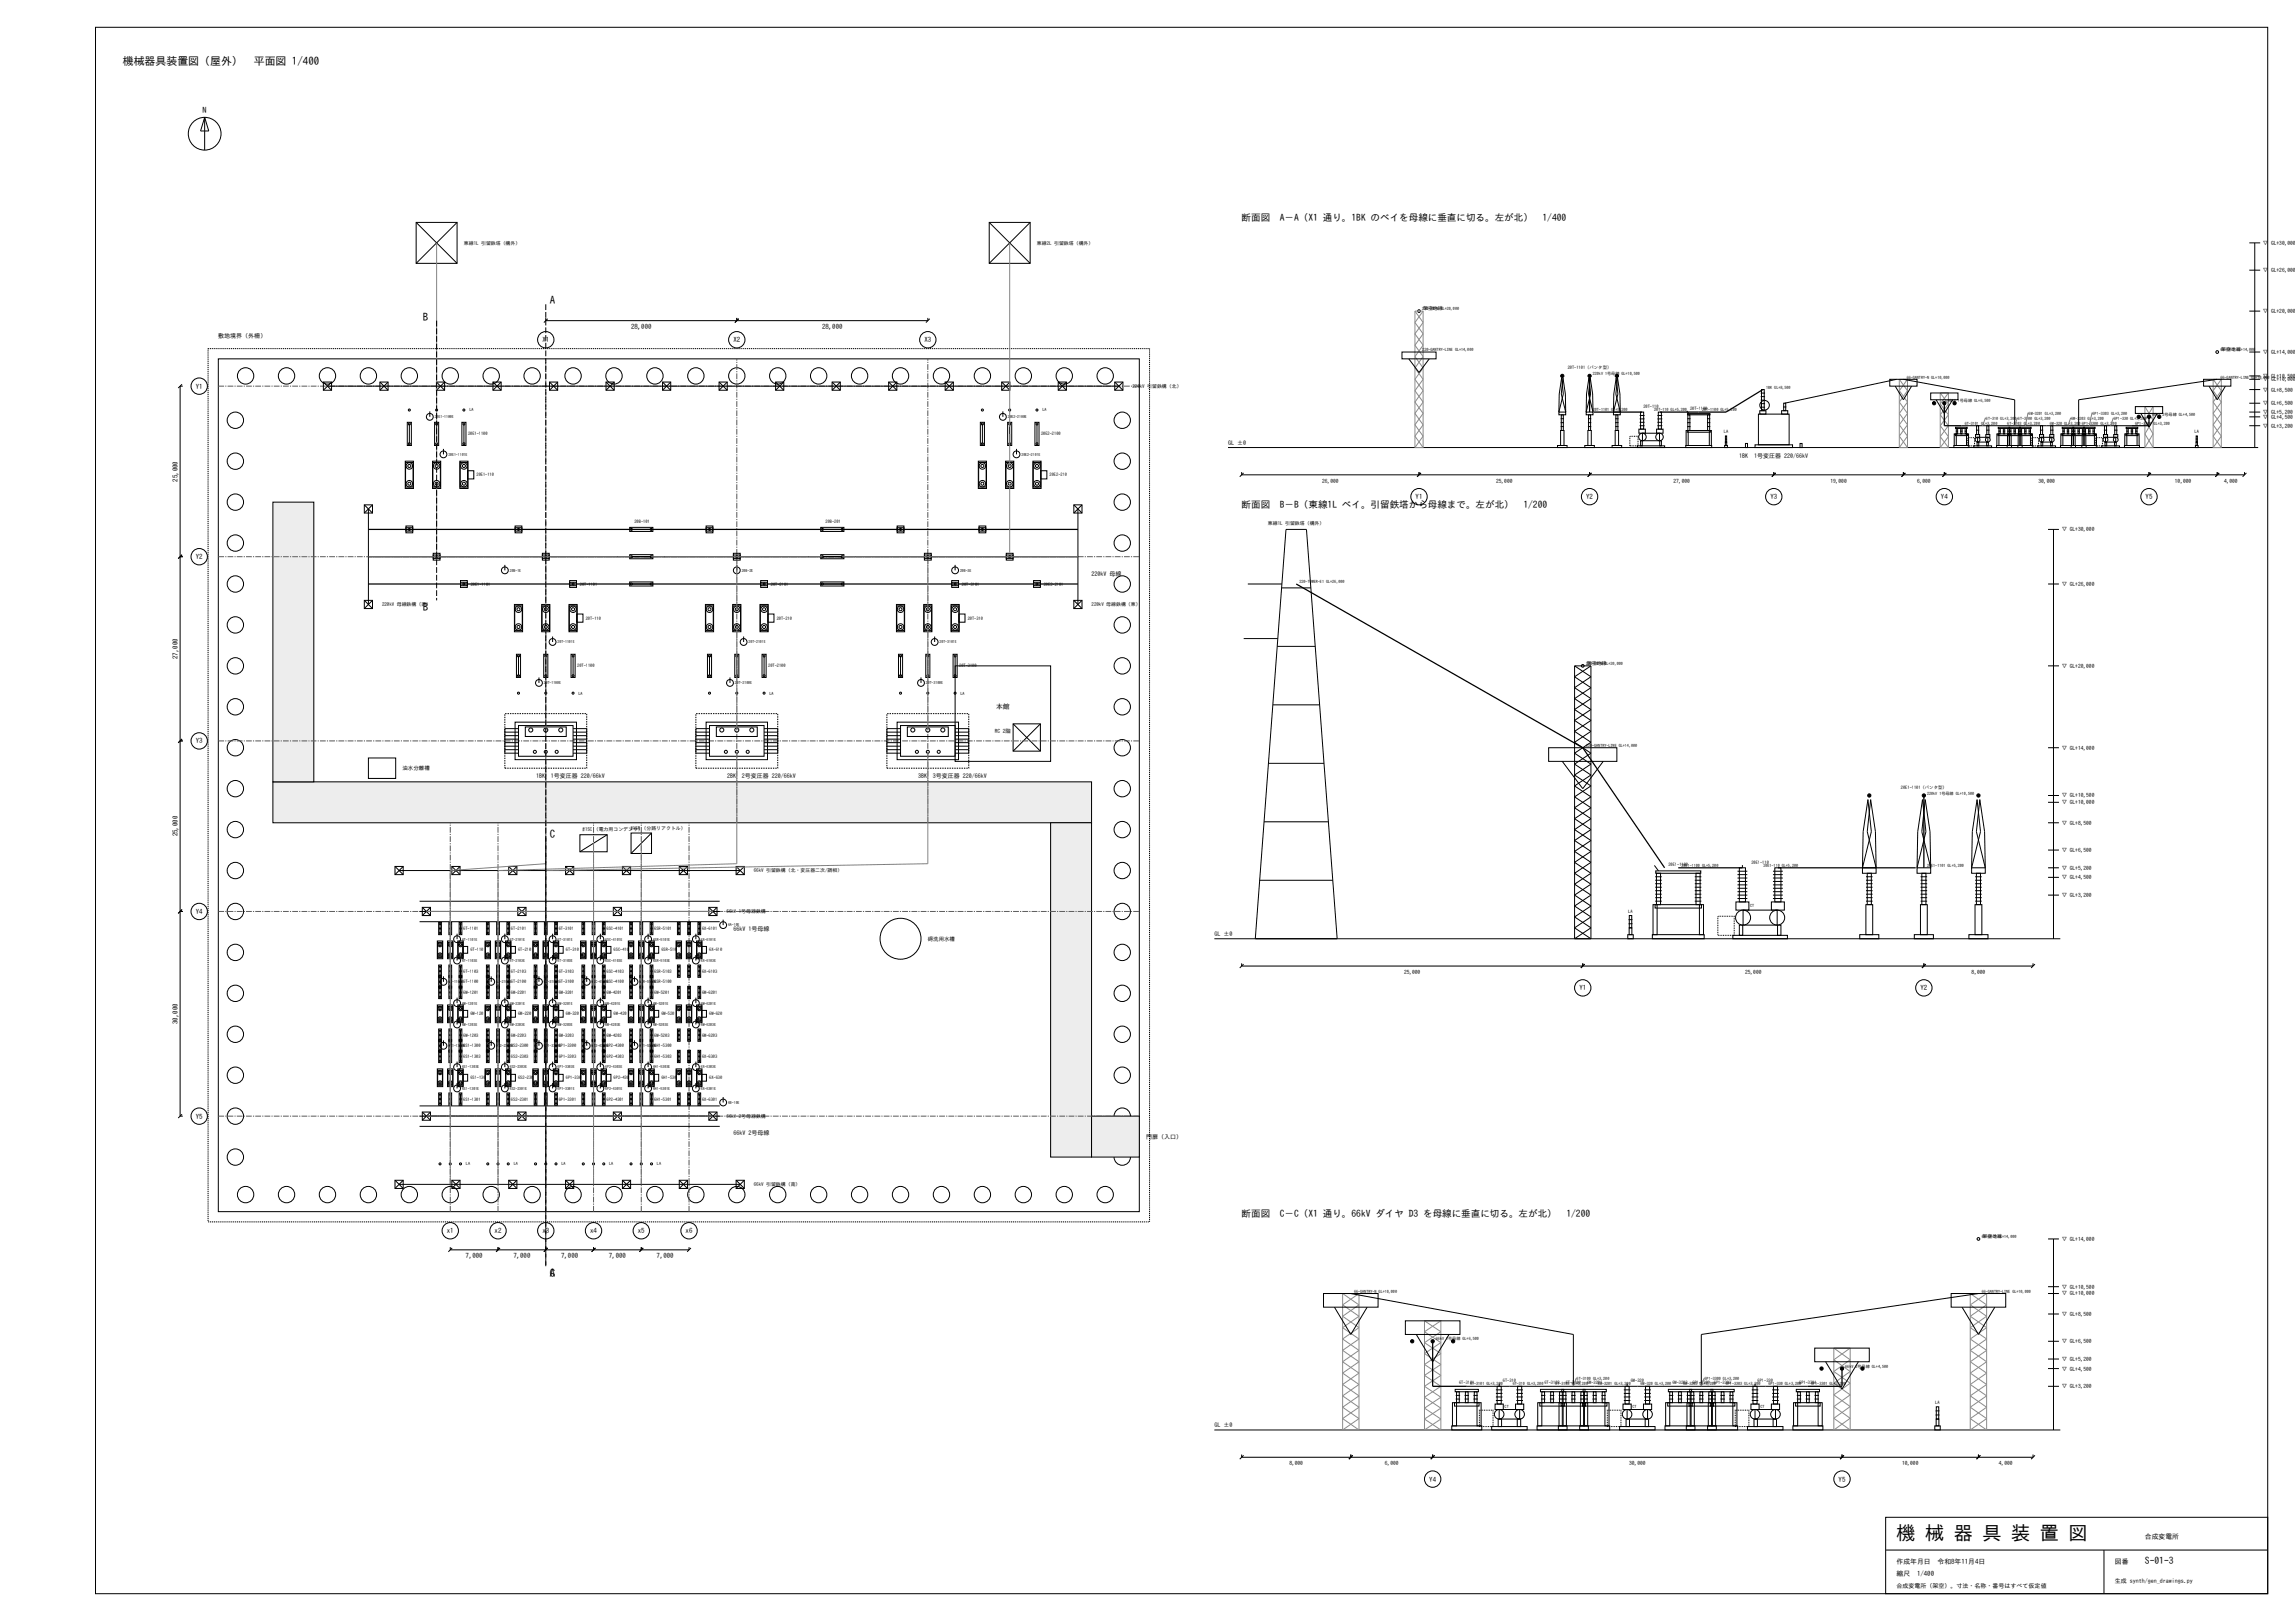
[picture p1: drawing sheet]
<svg xmlns="http://www.w3.org/2000/svg" width="841mm" height="594mm" viewBox="0 0 841 594" stroke-linecap="round" stroke-linejoin="round" font-family="sans-serif">
<defs><g id="words">
<text font-size="7" x="695" y="564.5">機 械 器 具 装 置 図</text>
<g font-size="4">
<text x="45" y="24">機械器具装置図（屋外）　平面図 1/400</text>
<text x="201.5" y="111.5">A</text>
<text x="155" y="117.5">B</text>
<text x="155" y="224">B</text>
<text x="201.5" y="307">C</text>
<text x="201.5" y="468">A</text>
<text x="201.5" y="468">C</text>
</g>
<g font-size="3.5">
<text x="455" y="81">断面図　A－A（X1 通り。1BK のベイを母線に垂直に切る。左が北）　1/400</text>
<text x="455" y="186">断面図　B－B（東線1L ベイ。引留鉄塔から母線まで。左が北）　1/200</text>
<text x="455" y="446">断面図　C－C（X1 通り。66kV ダイヤ D3 を母線に垂直に切る。左が北）　1/200</text>
<text x="786" y="573">S-01-3</text>
</g>
<text font-size="3" x="74.2" y="41.5">N</text>
<g font-size="2.5">
<text x="198.7" y="125.4">X1</text>
<text x="231.2" y="120.5">28,000</text>
<text x="268.7" y="125.4">X2</text>
<text x="301.2" y="120.5">28,000</text>
<text x="338.7" y="125.4">X3</text>
<text x="71.7" y="142.4">Y1</text>
<text x="65.2" y="176.5" transform="rotate(-90 65.2 176.5)">25,000</text>
<text x="518.8" y="182.9">Y1</text>
<text x="581.2" y="182.9">Y2</text>
<text x="648.8" y="182.9">Y3</text>
<text x="711.2" y="182.9">Y4</text>
<text x="786.2" y="182.9">Y5</text>
<text x="71.7" y="204.9">Y2</text>
<text x="65.2" y="241.5" transform="rotate(-90 65.2 241.5)">27,000</text>
<text x="365" y="259.9">本館</text>
<text x="71.7" y="272.4">Y3</text>
<text x="65.2" y="306.5" transform="rotate(-90 65.2 306.5)">25,000</text>
<text x="71.7" y="334.9">Y4</text>
<text x="578.7" y="362.9">Y1</text>
<text x="703.7" y="362.9">Y2</text>
<text x="65.2" y="375.3" transform="rotate(-90 65.2 375.3)">30,000</text>
<text x="71.7" y="409.9">Y5</text>
<text x="163.7" y="451.9">x1</text>
<text x="181.2" y="451.9">x2</text>
<text x="198.7" y="451.9">x3</text>
<text x="216.2" y="451.9">x4</text>
<text x="233.7" y="451.9">x5</text>
<text x="251.2" y="451.9">x6</text>
<text x="170.6" y="461">7,000</text>
<text x="188.1" y="461">7,000</text>
<text x="205.6" y="461">7,000</text>
<text x="223.1" y="461">7,000</text>
<text x="240.6" y="461">7,000</text>
<text x="523.7" y="542.9">Y4</text>
<text x="673.8" y="542.9">Y5</text>
<text x="786" y="564">合成変電所</text>
<text x="695" y="573">作成年月日　令和8年11月4日</text>
<text x="775" y="573">図番</text>
<text x="695" y="577.5">縮尺　1/400</text>
</g>
<g font-size="2.2">
<text x="80" y="124">敷地境界（外柵）</text>
<text x="450" y="163">GL ±0</text>
<text x="637.4" y="168">1BK　1号変圧器 220/66kV</text>
<text x="400" y="211">220kV 母線</text>
<text x="196.5" y="285.3">1BK</text>
<text x="201.8" y="285.3">1号変圧器 220/66kV</text>
<text x="266.5" y="285.3">2BK</text>
<text x="271.8" y="285.3">2号変圧器 220/66kV</text>
<text x="336.5" y="285.3">3BK</text>
<text x="341.8" y="285.3">3号変圧器 220/66kV</text>
<text x="268.7" y="341">66kV 1号母線</text>
<text x="445" y="343">GL ±0</text>
<text x="268.7" y="416">66kV 2号母線</text>
<text x="420" y="417.3">門扉（入口）</text>
<text x="445" y="523">GL ±0</text>
<text x="775" y="580">生成 synth/gen_drawings.py</text>
<text x="695" y="582">合成変電所（架空）。寸法・名称・番号はすべて仮定値</text>
</g>
<g font-size="2">
<text x="829.2" y="89.7">▽ GL+30,000</text>
<text x="829.2" y="99.7">▽ GL+26,000</text>
<text x="829.2" y="114.7">▽ GL+20,000</text>
<text x="829.2" y="129.7">▽ GL+14,000</text>
<text x="829.2" y="143.5">▽ GL+8,500</text>
<text x="829.2" y="139.7">▽ GL+10,000</text>
<text x="829.2" y="138.5">▽ GL+10,500</text>
<text x="829.2" y="148.5">▽ GL+6,500</text>
<text x="829.2" y="153.5">▽ GL+4,500</text>
<text x="829.2" y="151.7">▽ GL+5,200</text>
<text x="829.2" y="156.7">▽ GL+3,200</text>
<text x="484.5" y="177">26,000</text>
<text x="548.2" y="177">25,000</text>
<text x="613.2" y="177">27,000</text>
<text x="670.8" y="177">19,000</text>
<text x="702.5" y="177">6,000</text>
<text x="747" y="177">30,000</text>
<text x="797" y="177">10,000</text>
<text x="815" y="177">4,000</text>
<text x="755.5" y="194.7">▽ GL+30,000</text>
<text x="755.5" y="214.7">▽ GL+26,000</text>
<text x="755.5" y="244.7">▽ GL+20,000</text>
<text x="364.5" y="268.5">RC 2階</text>
<text x="755.5" y="274.7">▽ GL+14,000</text>
<text x="147.5" y="282.2">油水分離槽</text>
<text x="755.5" y="292.2">▽ GL+10,500</text>
<text x="755.5" y="294.7">▽ GL+10,000</text>
<text x="755.5" y="302.2">▽ GL+8,500</text>
<text x="755.5" y="312.2">▽ GL+6,500</text>
<text x="755.5" y="322.2">▽ GL+4,500</text>
<text x="755.5" y="318.7">▽ GL+5,200</text>
<text x="755.5" y="328.7">▽ GL+3,200</text>
<text x="340" y="344.7">碍洗用水槽</text>
<text x="514.5" y="357">25,000</text>
<text x="639.5" y="357">25,000</text>
<text x="722.5" y="357">8,000</text>
<text x="755.5" y="454.7">▽ GL+14,000</text>
<text x="755.5" y="472.2">▽ GL+10,500</text>
<text x="755.5" y="474.7">▽ GL+10,000</text>
<text x="755.5" y="482.2">▽ GL+8,500</text>
<text x="755.5" y="492.2">▽ GL+6,500</text>
<text x="755.5" y="502.2">▽ GL+4,500</text>
<text x="755.5" y="498.7">▽ GL+5,200</text>
<text x="755.5" y="508.7">▽ GL+3,200</text>
<text x="472.5" y="537">8,000</text>
<text x="507.5" y="537">6,000</text>
<text x="597" y="537">30,000</text>
<text x="697" y="537">10,000</text>
<text x="732.5" y="537">4,000</text>
</g>
<g font-size="1.8">
<text x="170" y="89.6">東線1L 引留鉄塔（構外）</text>
<text x="380" y="89.6">東線2L 引留鉄塔（構外）</text>
<text x="521.5" y="113.5">架空地線</text>
<text x="814" y="128.5">架空地線</text>
<text x="415" y="142.1">220kV 引留鉄構（北）</text>
<text x="464.7" y="192.5">東線1L 引留鉄塔（構外）</text>
<text x="140" y="222.1">220kV 母線鉄構（西）</text>
<text x="400" y="222.1">220kV 母線鉄構（東）</text>
<text x="581.5" y="243.5">架空地線</text>
<text x="213.5" y="304.6">#1SC</text>
<text x="217.6" y="304.6">（電力用コンデンサ）</text>
<text x="231" y="304">#1SR</text>
<text x="235.1" y="304">（分路リアクトル）</text>
<text x="276.3" y="319.6">66kV 引留鉄構（北・変圧器二次/調相）</text>
<text x="266.3" y="334.6">66kV 1号母線鉄構</text>
<text x="266.3" y="409.6">66kV 2号母線鉄構</text>
<text x="276.3" y="434.6">66kV 引留鉄構（南）</text>
<text x="726.5" y="453.5">架空地線</text>
</g>
<g font-size="1.6">
<text x="574.5" y="135.3">20T-1101（パンタ型）</text>
<text x="602.2" y="149.5">20T-110</text>
<text x="619.3" y="150.1">20T-1100</text>
<text x="171.5" y="159.6">20E1-1100</text>
<text x="381.5" y="159.6">20E2-2100</text>
<text x="631.7" y="158.7">LA</text>
<text x="804.2" y="158.7">LA</text>
<text x="174.6" y="174.6">20E1-110</text>
<text x="384.6" y="174.6">20E2-210</text>
<text x="232.5" y="191.5">20B-101</text>
<text x="302.5" y="191.5">20B-201</text>
<text x="172.5" y="214.6">20E1-1101</text>
<text x="212.5" y="214.6">20T-1101</text>
<text x="282.5" y="214.6">20T-2101</text>
<text x="352.5" y="214.6">20T-3101</text>
<text x="382.5" y="214.6">20E2-2101</text>
<text x="214.6" y="227.1">20T-110</text>
<text x="284.6" y="227.1">20T-210</text>
<text x="354.6" y="227.1">20T-310</text>
<text x="211.5" y="244.6">20T-1100</text>
<text x="281.5" y="244.6">20T-2100</text>
<text x="351.5" y="244.6">20T-3100</text>
<text x="696.6" y="289">20E1-1101（パンタ型）</text>
<text x="611.4" y="317.3">20E1-1100</text>
<text x="641.8" y="316.5">20E1-110</text>
<text x="596.7" y="334.5">LA</text>
<text x="169.7" y="340.8">6T-1101</text>
<text x="187.3" y="340.8">6T-2101</text>
<text x="204.7" y="340.8">6T-3101</text>
<text x="222.2" y="340.8">6SC-4101</text>
<text x="239.8" y="340.8">6SR-5101</text>
<text x="257.2" y="340.8">6X-6101</text>
<text x="172.4" y="348.6">6T-110</text>
<text x="189.9" y="348.6">6T-210</text>
<text x="207.4" y="348.6">6T-310</text>
<text x="224.9" y="348.6">6SC-410</text>
<text x="242.4" y="348.6">6SR-510</text>
<text x="259.9" y="348.6">6X-610</text>
<text x="169.7" y="356.4">6T-1103</text>
<text x="187.3" y="356.4">6T-2103</text>
<text x="204.7" y="356.4">6T-3103</text>
<text x="222.2" y="356.4">6SC-4103</text>
<text x="239.8" y="356.4">6SR-5103</text>
<text x="257.2" y="356.4">6X-6103</text>
<text x="169.7" y="364.3">6M-1201</text>
<text x="169.7" y="360.4">6T-1100</text>
<text x="187.3" y="364.3">6M-2201</text>
<text x="187.3" y="360.4">6T-2100</text>
<text x="204.7" y="364.3">6M-3201</text>
<text x="204.7" y="360.4">6T-3100</text>
<text x="222.2" y="364.3">6M-4201</text>
<text x="222.2" y="360.4">6SC-4100</text>
<text x="239.8" y="364.3">6M-5201</text>
<text x="239.8" y="360.4">6SR-5100</text>
<text x="257.2" y="364.3">6M-6201</text>
<text x="172.4" y="372.1">6M-120</text>
<text x="189.9" y="372.1">6M-220</text>
<text x="207.4" y="372.1">6M-320</text>
<text x="224.9" y="372.1">6M-420</text>
<text x="242.4" y="372.1">6M-520</text>
<text x="259.9" y="372.1">6M-620</text>
<text x="169.7" y="379.9">6M-1203</text>
<text x="169.7" y="383.8">6S1-1300</text>
<text x="187.3" y="379.9">6M-2203</text>
<text x="187.3" y="383.8">6S2-2300</text>
<text x="204.7" y="379.9">6M-3203</text>
<text x="204.7" y="383.8">6P1-3300</text>
<text x="222.2" y="379.9">6M-4203</text>
<text x="222.2" y="383.8">6P2-4300</text>
<text x="239.8" y="379.9">6M-5203</text>
<text x="239.8" y="383.8">6H1-5300</text>
<text x="257.2" y="379.9">6M-6203</text>
<text x="169.7" y="387.7">6S1-1303</text>
<text x="187.3" y="387.7">6S2-2303</text>
<text x="204.7" y="387.7">6P1-3303</text>
<text x="222.2" y="387.7">6P2-4303</text>
<text x="239.8" y="387.7">6H1-5303</text>
<text x="257.2" y="387.7">6X-6303</text>
<text x="172.4" y="395.5">6S1-130</text>
<text x="189.9" y="395.5">6S2-230</text>
<text x="207.4" y="395.5">6P1-330</text>
<text x="224.9" y="395.5">6P2-430</text>
<text x="242.4" y="395.5">6H1-530</text>
<text x="259.9" y="395.5">6X-630</text>
<text x="169.7" y="403.3">6S1-1301</text>
<text x="187.3" y="403.3">6S2-2301</text>
<text x="204.7" y="403.3">6P1-3301</text>
<text x="222.2" y="403.3">6P2-4301</text>
<text x="239.8" y="403.3">6H1-5301</text>
<text x="257.2" y="403.3">6X-6301</text>
<text x="534.7" y="507.3">6T-3101</text>
<text x="550.7" y="506.5">6T-310</text>
<text x="566" y="507.3">6T-3103</text>
<text x="573.8" y="507.3">6T-3100</text>
<text x="581.6" y="507.3">6M-3201</text>
<text x="597.6" y="506.5">6M-320</text>
<text x="612.8" y="507.3">6M-3203</text>
<text x="620.2" y="507.3">6P1-3300</text>
<text x="628" y="507.3">6P1-3303</text>
<text x="644.1" y="506.5">6P1-330</text>
<text x="659.3" y="507.3">6P1-3301</text>
<text x="709.2" y="514.5">LA</text>
</g>
<g font-size="1.5">
<text x="521.2" y="113.7">220-GW-N GL+20,000</text>
<text x="521.2" y="128.7">220-GANTRY-LINE GL+14,000</text>
<text x="813.7" y="128.7">66-GW-S GL+14,000</text>
<text x="583.7" y="137.5">220kV 1号母線 GL+10,500</text>
<text x="647.2" y="142.5">1BK GL+8,500</text>
<text x="698.7" y="138.7">66-GANTRY-N GL+10,000</text>
<text x="813.7" y="138.7">66-GANTRY-LINE GL+10,000</text>
<text x="713.7" y="147.5">66kV 1号母線 GL+6,500</text>
<text x="172" y="150.8">LA</text>
<text x="382" y="150.8">LA</text>
<text x="583.7" y="150.7">20T-1101 GL+5,200</text>
<text x="606.2" y="150.7">20T-110 GL+5,200</text>
<text x="623.7" y="150.7">20T-1100 GL+5,200</text>
<text x="719.9" y="155.7">6T-3101 GL+3,200</text>
<text x="727.8" y="153.8">6T-310 GL+3,200</text>
<text x="735.6" y="155.7">6T-3103 GL+3,200</text>
<text x="739.5" y="153.8">6T-3100 GL+3,200</text>
<text x="743.4" y="152">6M-3201 GL+3,200</text>
<text x="751.2" y="155.7">6M-320 GL+3,200</text>
<text x="759" y="153.8">6M-3203 GL+3,200</text>
<text x="762.9" y="155.7">6P1-3300 GL+3,200</text>
<text x="766.8" y="152">6P1-3303 GL+3,200</text>
<text x="774.6" y="153.8">6P1-330 GL+3,200</text>
<text x="782.5" y="155.7">6P1-3301 GL+3,200</text>
<text x="788.7" y="152.5">66kV 2号母線 GL+4,500</text>
<text x="476.2" y="213.7">220-TOWER-E1 GL+26,000</text>
<text x="581.2" y="243.7">220-GW-N GL+20,000</text>
<text x="212" y="254.5">LA</text>
<text x="282" y="254.5">LA</text>
<text x="352" y="254.5">LA</text>
<text x="581.2" y="273.7">220-GANTRY-LINE GL+14,000</text>
<text x="706.2" y="291.2">220kV 1号母線 GL+10,500</text>
<text x="616.2" y="317.7">20E1-1100 GL+5,200</text>
<text x="646.2" y="317.7">20E1-110 GL+5,200</text>
<text x="706.2" y="317.7">20E1-1101 GL+5,200</text>
<text x="641.4" y="332.5">CT</text>
<text x="170.7" y="427">LA</text>
<text x="188.2" y="427">LA</text>
<text x="205.7" y="427">LA</text>
<text x="223.2" y="427">LA</text>
<text x="240.7" y="427">LA</text>
<text x="726.2" y="453.7">66-GW-S GL+14,000</text>
<text x="496.2" y="473.7">66-GANTRY-N GL+10,000</text>
<text x="726.2" y="473.7">66-GANTRY-LINE GL+10,000</text>
<text x="526.2" y="491.2">66kV 1号母線 GL+6,500</text>
<text x="676.2" y="501.2">66kV 2号母線 GL+4,500</text>
<text x="538.7" y="507.7">6T-3101 GL+3,200</text>
<text x="554.3" y="507.7">6T-310 GL+3,200</text>
<text x="569.9" y="507.7">6T-3103 GL+3,200</text>
<text x="577.8" y="505.8">6T-3100 GL+3,200</text>
<text x="585.6" y="507.7">6M-3201 GL+3,200</text>
<text x="601.2" y="507.7">6M-320 GL+3,200</text>
<text x="616.8" y="507.7">6M-3203 GL+3,200</text>
<text x="624.6" y="505.8">6P1-3300 GL+3,200</text>
<text x="632.5" y="507.7">6P1-3303 GL+3,200</text>
<text x="648.1" y="507.7">6P1-330 GL+3,200</text>
<text x="663.7" y="507.7">6P1-3301 GL+3,200</text>
<text x="551.4" y="516">CT</text>
<text x="598.3" y="516">CT</text>
<text x="645.1" y="516">CT</text>
</g>
<g font-size="1.4">
<text x="159.3" y="153.3">20E1-1100E</text>
<text x="369.3" y="153.3">20E2-2100E</text>
<text x="164.3" y="167">20E1-1101E</text>
<text x="374.3" y="167">20E2-2101E</text>
<text x="186.8" y="209.5">20B-1E</text>
<text x="271.8" y="209.5">20B-2E</text>
<text x="351.8" y="209.5">20B-3E</text>
<text x="204.3" y="235.8">20T-1101E</text>
<text x="274.3" y="235.8">20T-2101E</text>
<text x="344.3" y="235.8">20T-3101E</text>
<text x="199.3" y="250.8">20T-1100E</text>
<text x="269.3" y="250.8">20T-2100E</text>
<text x="339.3" y="250.8">20T-3100E</text>
<text x="266.8" y="339.5">6A-10E</text>
<text x="169.3" y="344.7">6T-1101E</text>
<text x="186.8" y="344.7">6T-2101E</text>
<text x="204.3" y="344.7">6T-3101E</text>
<text x="221.8" y="344.7">6SC-4101E</text>
<text x="239.3" y="344.7">6SR-5101E</text>
<text x="256.8" y="344.7">6X-6101E</text>
<text x="169.3" y="352.5">6T-1103E</text>
<text x="186.8" y="352.5">6T-2103E</text>
<text x="204.3" y="352.5">6T-3103E</text>
<text x="221.8" y="352.5">6SC-4103E</text>
<text x="239.3" y="352.5">6SR-5103E</text>
<text x="256.8" y="352.5">6X-6103E</text>
<text x="164.3" y="360.3">6T-1100E</text>
<text x="181.8" y="360.3">6T-2100E</text>
<text x="199.3" y="360.3">6T-3100E</text>
<text x="216.8" y="360.3">6SC-4100E</text>
<text x="234.3" y="360.3">6SR-5100E</text>
<text x="169.3" y="368.1">6M-1201E</text>
<text x="186.8" y="368.1">6M-2201E</text>
<text x="204.3" y="368.1">6M-3201E</text>
<text x="221.8" y="368.1">6M-4201E</text>
<text x="239.3" y="368.1">6M-5201E</text>
<text x="256.8" y="368.1">6M-6201E</text>
<text x="169.3" y="375.9">6M-1203E</text>
<text x="186.8" y="375.9">6M-2203E</text>
<text x="204.3" y="375.9">6M-3203E</text>
<text x="221.8" y="375.9">6M-4203E</text>
<text x="239.3" y="375.9">6M-5203E</text>
<text x="256.8" y="375.9">6M-6203E</text>
<text x="164.3" y="383.7">6S1-1300E</text>
<text x="181.8" y="383.7">6S2-2300E</text>
<text x="199.3" y="383.7">6P1-3300E</text>
<text x="216.8" y="383.7">6P2-4300E</text>
<text x="234.3" y="383.7">6H1-5300E</text>
<text x="169.3" y="391.5">6S1-1303E</text>
<text x="186.8" y="391.5">6S2-2303E</text>
<text x="204.3" y="391.5">6P1-3303E</text>
<text x="221.8" y="391.5">6P2-4303E</text>
<text x="239.3" y="391.5">6H1-5303E</text>
<text x="256.8" y="391.5">6X-6303E</text>
<text x="169.3" y="399.3">6S1-1301E</text>
<text x="186.8" y="399.3">6S2-2301E</text>
<text x="204.3" y="399.3">6P1-3301E</text>
<text x="221.8" y="399.3">6P2-4301E</text>
<text x="239.3" y="399.3">6H1-5301E</text>
<text x="256.8" y="399.3">6X-6301E</text>
<text x="266.8" y="404.5">6B-10E</text>
</g>
</g></defs>
<g fill="none" stroke="#000" stroke-width=".37">
<path d="M35 10h796v574h-796zM80 131.5h337.5v312.5h-337.5zM691 556h140v28h-140zM691 568h140M771 568v16"/>
<circle cx="90" cy="137.7" r="3"/>
<circle cx="105" cy="137.7" r="3"/>
<circle cx="120" cy="137.7" r="3"/>
<circle cx="135" cy="137.7" r="3"/>
<circle cx="150" cy="137.7" r="3"/>
<circle cx="165" cy="137.7" r="3"/>
<circle cx="180" cy="137.7" r="3"/>
<circle cx="195" cy="137.7" r="3"/>
<circle cx="210" cy="137.7" r="3"/>
<circle cx="225" cy="137.7" r="3"/>
<circle cx="240" cy="137.7" r="3"/>
<circle cx="255" cy="137.7" r="3"/>
<circle cx="270" cy="137.7" r="3"/>
<circle cx="285" cy="137.7" r="3"/>
<circle cx="300" cy="137.7" r="3"/>
<circle cx="315" cy="137.7" r="3"/>
<circle cx="330" cy="137.7" r="3"/>
<circle cx="345" cy="137.7" r="3"/>
<circle cx="360" cy="137.7" r="3"/>
<circle cx="375" cy="137.7" r="3"/>
<circle cx="390" cy="137.7" r="3"/>
<circle cx="405" cy="137.7" r="3"/>
<circle cx="86.2" cy="154" r="3"/>
<circle cx="411.2" cy="154" r="3"/>
<circle cx="86.2" cy="169" r="3"/>
<circle cx="411.2" cy="169" r="3"/>
<circle cx="86.2" cy="199" r="3"/>
<circle cx="86.2" cy="184" r="3"/>
<circle cx="411.2" cy="199" r="3"/>
<circle cx="411.2" cy="184" r="3"/>
<circle cx="86.2" cy="214" r="3"/>
<circle cx="411.2" cy="214" r="3"/>
<circle cx="86.2" cy="229" r="3"/>
<circle cx="411.2" cy="229" r="3"/>
<circle cx="86.2" cy="244" r="3"/>
<circle cx="86.2" cy="259" r="3"/>
<circle cx="411.2" cy="244" r="3"/>
<circle cx="411.2" cy="259" r="3"/>
<circle cx="86.2" cy="274" r="3"/>
<circle cx="411.2" cy="274" r="3"/>
<circle cx="86.2" cy="289" r="3"/>
<circle cx="411.2" cy="289" r="3"/>
<circle cx="86.2" cy="304" r="3"/>
<circle cx="86.2" cy="319" r="3"/>
<circle cx="411.2" cy="304" r="3"/>
<circle cx="411.2" cy="319" r="3"/>
<circle cx="86.2" cy="334" r="3"/>
<circle cx="411.2" cy="334" r="3"/>
<circle cx="86.2" cy="349" r="3"/>
<circle cx="411.2" cy="349" r="3"/>
<circle cx="86.2" cy="379" r="3"/>
<circle cx="86.2" cy="364" r="3"/>
<circle cx="411.2" cy="379" r="3"/>
<circle cx="411.2" cy="364" r="3"/>
<circle cx="86.2" cy="394" r="3"/>
<circle cx="411.2" cy="394" r="3"/>
<circle cx="86.2" cy="409" r="3"/>
<circle cx="411.2" cy="409" r="3"/>
<circle cx="86.2" cy="424" r="3"/>
<circle cx="90" cy="437.7" r="3"/>
<circle cx="105" cy="437.7" r="3"/>
<circle cx="120" cy="437.7" r="3"/>
<circle cx="135" cy="437.7" r="3"/>
<circle cx="150" cy="437.7" r="3"/>
<circle cx="165" cy="437.7" r="3"/>
<circle cx="180" cy="437.7" r="3"/>
<circle cx="195" cy="437.7" r="3"/>
<circle cx="210" cy="437.7" r="3"/>
<circle cx="225" cy="437.7" r="3"/>
<circle cx="240" cy="437.7" r="3"/>
<circle cx="255" cy="437.7" r="3"/>
<circle cx="270" cy="437.7" r="3"/>
<circle cx="285" cy="437.7" r="3"/>
<circle cx="300" cy="437.7" r="3"/>
<circle cx="315" cy="437.7" r="3"/>
<circle cx="330" cy="437.7" r="3"/>
<circle cx="345" cy="437.7" r="3"/>
<circle cx="360" cy="437.7" r="3"/>
<circle cx="375" cy="437.7" r="3"/>
<circle cx="390" cy="437.7" r="3"/>
<circle cx="405" cy="437.7" r="3"/>
<circle cx="411.2" cy="424" r="3"/>
</g>
<path d="M76.2 127.8h345v320h-345z" fill="none" stroke="#000" stroke-width=".37" stroke-dasharray=".4 .3" stroke-linecap="butt"/>
<g fill="#ededed" stroke="#000" stroke-width=".37">
<path d="M100 286.5h300v15h-300z" fill-rule="evenodd"/>
<path d="M385 301.5h15v122.5h-15z" fill-rule="evenodd"/>
<path d="M100 184h15v102.5h-15z" fill-rule="evenodd"/>
<path d="M400 409h17.5v15h-17.5z" fill-rule="evenodd"/>
</g>
<g fill="none" stroke="#000" stroke-width=".37">
<path d="M75 43v12M75 43l1.5 5h-3zM152.5 81.5h15v15h-15zM152.5 81.5l15 15M167.5 81.5l-15 15M362.5 81.5h15v15h-15zM362.5 81.5l15 15M377.5 81.5l-15 15M824.3 99h3.9M824.3 89h3.9M826.2 89v75M200 116.5v1h140v-1"/>
<path d="M200.7 116.8l-1.4 1.4M270 116.5v1M270.7 116.8l-1.4 1.4M340.7 116.8l-1.4 1.4M824.3 114h3.9M513.7 129h12.5v2.5h-12.5zM516.3 131.5l3.7 5 3.8-5M572.2 138.5l.7 5.9-1.7 6.6 .2-6.6zM572.7 138.5l.9 5.9 .2 6.6-1.7-6.6zM582.2 138.5l.7 5.9-1.6 6.6 .1-6.6zM582.8 138.5l.8 5.9 .1 6.6-1.6-6.6zM592.3 138.5l.6 5.9-1.7 6.6 .2-6.6z"/>
<path d="M592.7 138.5l.9 5.9 .2 6.6-1.7-6.6zM692.5 139h10v2.5h-10zM695 139l-41 8.8M697.5 139l40.8 7.5v9.5M807.5 139h10v2.5h-10zM812.5 139l-50.8 7.5v9.5M824.3 139h3.9M824.3 137.8h3.9M824.3 129h3.9M66.7 140.8l-1.4 1.4M67 141.5h-1v267.5h1M118.5 140h3v3h-3z"/>
<path d="M118.5 140l3 3M120 141.5h290M121.5 140l-3 3M139.2 140h3v3h-3zM139.2 140l3 3M142.2 140l-3 3M149.3 154.8h1.5v8.5h-1.5zM150 155.4v7.2M157.5 150.8v2M159.2 154.8h1.5v8.5h-1.5zM159.9 140h3v3h-3zM159.9 140l3 3"/>
<path d="M160 155.4v7.2M162.9 140l-3 3M169.3 154.8h1.5v8.5h-1.5zM170 155.4v7.2M180.6 140h3v3h-3zM180.6 140l3 3M183.6 140l-3 3M201.4 140h3v3h-3zM201.4 140l3 3M204.4 140l-3 3M222.1 140h3v3h-3zM222.1 140l3 3"/>
<path d="M225.1 140l-3 3M242.8 140h3v3h-3zM242.8 140l3 3M245.8 140l-3 3M263.5 140h3v3h-3zM263.5 140l3 3M266.5 140l-3 3M284.2 140h3v3h-3zM284.2 140l3 3M287.2 140l-3 3M304.9 140h3v3h-3zM304.9 140l3 3"/>
<path d="M307.9 140l-3 3M325.6 140h3v3h-3zM325.6 140l3 3M328.6 140l-3 3M346.4 140h3v3h-3zM346.4 140l3 3M349.4 140l-3 3M359.2 154.8h1.5v8.5h-1.5zM360 155.4v7.2M367.1 140h3v3h-3zM367.1 140l3 3M367.5 150.8v2"/>
<path d="M369.3 154.8h1.5v8.5h-1.5zM370 155.4v7.2M370.1 140l-3 3M379.2 154.8h1.5v8.5h-1.5zM380 155.4v7.2M387.8 140h3v3h-3zM387.8 140l3 3M390.8 140l-3 3M408.5 140h3v3h-3zM408.5 140l3 3M411.5 140l-3 3M571.2 151h2.5v1h-2.5z"/>
<path d="M571.9 157.8h1.2v5.5h-1.2zM571.9 156.3h1.2M571.9 154.9h1.2M571.9 153.4h1.2M572.1 152h.8v5.8h-.8zM581.3 151h2.5v1h-2.5zM581.9 157.8h1.2v5.5h-1.2zM581.9 156.3h1.2M581.9 154.9h1.2M581.9 153.4h1.2M582.1 152h.8v5.8h-.8zM591.2 151h2.5v1h-2.5z"/>
<path d="M591.9 157.8h1.2v5.5h-1.2zM591.9 156.3h1.2M591.9 154.9h1.2M591.9 153.4h1.2M592.1 152h.8v5.8h-.8zM600.6 157.3h2.3v1.4h-2.3zM600.9 156h1.7M600.9 154.8h1.7M600.9 153.5h1.7M600.9 152.3h1.7M601.2 151h1.1v6.3h-1.1zM601.9 158.8h6.2v2.7h-6.2z"/>
<path d="M607.1 157.3h2.3v1.4h-2.3zM607.3 156h1.8M607.3 154.8h1.8M607.3 153.5h1.8M607.3 152.3h1.8M607.7 151h1.1v6.3h-1.1zM617.9 157.8h.7v5.5h-.7zM618.1 150.6l.8 1M618.3 157.8h8.5v.6h-8.5zM618.3 156.3h1.2M618.3 154.9h1.2M618.3 153.4h1.2"/>
<path d="M618.4 151.6h8.2v.4h-8.2zM618.5 152h.7v5.8h-.7zM625.5 156.3h1.2M625.5 154.9h1.2M625.5 153.4h1.2M625.8 152h.7v5.8h-.7zM626.4 157.8h.7v5.5h-.7zM632.3 159.8h.4v2.2h-.4zM644.4 151.8h11.2v11.2h-11.2zM644.9 150.5h2.2v1.3h-2.2zM645.2 149.2h1.6M645.2 147.9h1.6"/>
<path d="M645.2 146.6h1.6M645.2 145.3h1.6M645.2 144h1.6M645.5 142.8h1v7.7h-1zM652.9 150.5h2.2v1.3h-2.2zM653.4 149.1h1.2M653.6 147.8h.8v2.7h-.8zM694.5 141.5l3 5 3-5M707.5 144h10v2.5h-10zM709.5 146.5l3 5 3-5M716.1 159h.8v4.3h-.8zM716.5 159h4.5v.6h-4.5z"/>
<path d="M716.6 156.6h4.3v.4h-4.3zM716.7 158h.8M716.9 157h.5v2h-.5zM718.4 158h.7M718.5 157h.5v2h-.5zM718.8 156h62.4M720 158h.8M720.1 157h.5v2h-.5zM720.6 159h.8v4.3h-.8zM723.9 159.3h1.5v1h-1.5zM724.1 157.6h1.2M724.3 156h.8v3.3h-.8z"/>
<path d="M727.7 159.3h1.5v1h-1.5zM727.8 157.6h1.2M728.1 156h.7v3.3h-.7zM731.7 159h.8v4.3h-.8zM732.1 159h4.5v.6h-4.5zM732.2 156.6h4.3v.4h-4.3zM732.4 158h.7M732.5 157h.5v2h-.5zM734 158h.8M734.1 157h.5v2h-.5zM735.6 158h1.5M735.7 159h.7v4.3h-.7z"/>
<path d="M735.8 157h.5v2h-.5zM736 159h4.5v.6h-4.5zM736.2 156.6h4.2v.4h-4.2zM736.3 159h.7v4.3h-.7zM736.4 157h.5v2h-.5zM737.9 158h.8M738 157h.5v2h-.5zM739.5 158h1.5M739.6 159h.7v4.3h-.7zM739.7 157h.5v2h-.5zM739.9 159h4.5v.6h-4.5zM740.1 156.6h4.2v.4h-4.2z"/>
<path d="M740.2 159h.7v4.3h-.7zM740.3 157h.5v2h-.5zM741.8 158h.8M741.9 157h.5v2h-.5zM743.4 158h.8M743.6 157h.5v2h-.5zM744.1 159h.7v4.3h-.7zM747.4 159.3h1.5v1h-1.5zM747.5 157.6h1.2M747.7 156h.8v3.3h-.8zM751.1 159.3h1.5v1h-1.5zM751.3 157.6h1.2"/>
<path d="M751.5 156h.7v3.3h-.7zM755.2 159h.7v4.3h-.7zM755.6 159h4.5v.6h-4.5zM755.7 156.6h4.2v.4h-4.2zM755.8 158h.8M755.9 157h.5v2h-.5zM757.4 158h.8M757.6 157h.5v2h-.5zM759 158h1.5M759.1 159h.7v4.3h-.7zM759.2 157h.5v2h-.5zM759.5 159h4.5v.6h-4.5z"/>
<path d="M759.6 156.6h4.2v.4h-4.2zM759.7 159h.7v4.3h-.7zM759.8 157h.5v2h-.5zM761.3 158h.8M761.5 157h.5v2h-.5zM762.9 158h1.5M763 159h.8v4.3h-.8zM763.1 157h.5v2h-.5zM763.4 159h4.5v.6h-4.5zM763.5 156.6h4.2v.4h-4.2zM763.6 159h.7v4.3h-.7zM763.8 157h.5v2h-.5z"/>
<path d="M765.2 158h.8M765.4 157h.5v2h-.5zM766.9 158h.8M767 157h.5v2h-.5zM767.5 159h.8v4.3h-.8zM770.8 159.3h1.5v1h-1.5zM771 157.6h1.2M771.2 156h.7v3.3h-.7zM774.6 159.3h1.5v1h-1.5zM774.7 157.6h1.2M774.9 156h.8v3.3h-.8zM778.6 159h.8v4.3h-.8z"/>
<path d="M779 159h4.5v.6h-4.5zM779.1 156.6h4.3v.4h-4.3zM779.2 158h.8M779.4 157h.5v2h-.5zM780.9 158h.8M781 157h.5v2h-.5zM782.5 158h.8M782.5 149h10v2.5h-10zM782.6 157h.5v2h-.5zM783.1 159h.8v4.3h-.8zM784.5 151.5l3 5 3-5M804.8 159.8h.4v2.2h-.4z"/>
<path d="M809.5 141.5l3 5 3-5M824.3 156h3.9M824.3 152.8h3.9M824.3 151h3.9M824.3 147.8h3.9M824.3 142.8h3.9M148.5 169h3v10h-3zM148.6 169.5h2.8v9h-2.8zM158.5 169h3v10h-3zM158.6 169.5h2.8v9h-2.8zM162.5 164.5v2M168.5 169h3v10h-3z"/>
<path d="M168.6 169.5h2.8v9h-2.8zM171.4 172.5h2.2v3h-2.2zM358.5 169h3v10h-3zM358.6 169.5h2.8v9h-2.8zM368.5 169h3v10h-3zM368.6 169.5h2.8v9h-2.8zM372.5 164.5v2M378.5 169h3v10h-3zM378.6 169.5h2.8v9h-2.8zM381.4 172.5h2.2v3h-2.2zM450 164h377.5M455 173v1h367.5v-1"/>
<path d="M455.7 173.3l-1.4 1.4M520 173v1M520.7 173.3l-1.4 1.4M570.8 163.3h3.5v.7h-3.5zM580.7 163.3h3.5v.7h-3.5zM582.5 173v1M583.2 173.3l-1.4 1.4M590.8 163.3h3.5v.7h-3.5zM600 163.4h10v.6h-10zM601.2 161.5h.6v1.9h-.6zM608.2 161.5h.6v1.9h-.6zM617.7 163.3h9.5v.7h-9.5z"/>
<path d="M632 163.3h1v.7h-1zM632.1 160.9h.8M632.3 162h.5v1.3h-.5zM639.6 162.5h.8v1.5h-.8zM643.1 163h13.8v1h-13.8zM650 173v1M650.7 173.3l-1.4 1.4M659.6 162.5h.8v1.5h-.8zM697.5 173v1M698.2 173.3l-1.4 1.4M712.5 173v1M713.2 173.3l-1.4 1.4"/>
<path d="M716 163.3h5.5v.7h-5.5zM723.3 163.4h6.5v.6h-6.5zM724.5 162h.6v1.4h-.6zM724.7 160.3h3.7v1.7h-3.7zM728 162h.6v1.4h-.6zM731.6 163.3h5.5v.7h-5.5zM735.5 163.3h5.5v.7h-5.5zM739.4 163.3h5.5v.7h-5.5zM746.8 163.4h6.5v.6h-6.5zM747.9 162h.7v1.4h-.7zM748.1 160.3h3.8v1.7h-3.8zM751.4 162h.7v1.4h-.7z"/>
<path d="M755.1 163.3h5.5v.7h-5.5zM759 163.3h5.5v.7h-5.5zM762.9 163.3h5.5v.7h-5.5zM770.2 163.4h6.5v.6h-6.5zM771.4 162h.6v1.4h-.6zM771.6 160.3h3.7v1.7h-3.7zM774.9 162h.6v1.4h-.6zM778.5 163.3h5.5v.7h-5.5zM787.5 173v1M788.2 173.3l-1.4 1.4M804.5 163.3h1v.7h-1zM804.6 160.9h.8"/>
<path d="M804.7 162h.5v1.3h-.5zM812.5 173v1M813.2 173.3l-1.4 1.4M823.2 173.3l-1.4 1.4M133.5 185h3v3h-3zM133.5 185l3 3M135 186.5v35M136.5 185l-3 3M148.7 192.8h2.5v2.5h-2.5zM148.7 193.4h2.5v1.2h-2.5zM188.8 192.8h2.5v2.5h-2.5zM188.8 193.4h2.5v1.2h-2.5z"/>
<path d="M230.7 193.3h8.5v1.5h-8.5zM231.4 194h7.2M258.8 192.8h2.5v2.5h-2.5zM258.8 193.4h2.5v1.2h-2.5zM300.8 193.3h8.5v1.5h-8.5zM301.4 194h7.2M328.8 192.8h2.5v2.5h-2.5zM328.8 193.4h2.5v1.2h-2.5zM358.7 192.8h2.5v2.5h-2.5zM358.7 193.4h2.5v1.2h-2.5zM393.5 185h3v3h-3zM393.5 185l3 3"/>
<path d="M395 186.5v35M396.5 185l-3 3M750.5 194h4M752.5 194v150M66 204h1M66.7 203.3l-1.4 1.4M158.7 202.7h2.5v2.6h-2.5zM158.7 203.4h2.5v1.2h-2.5zM168.8 212.8h2.5v2.5h-2.5zM168.8 213.4h2.5v1.2h-2.5zM185 207v2M198.7 202.7h2.5v2.6h-2.5z"/>
<path d="M198.7 203.4h2.5v1.2h-2.5zM208.8 212.8h2.5v2.5h-2.5zM208.8 213.4h2.5v1.2h-2.5zM230.7 203.3h8.5v1.5h-8.5zM230.7 213.3h8.5v1.5h-8.5zM231.4 204h7.2M231.4 214h7.2M268.7 202.7h2.5v2.6h-2.5zM268.7 203.4h2.5v1.2h-2.5zM270 207v2M278.7 212.8h2.5v2.5h-2.5zM278.7 213.4h2.5v1.2h-2.5z"/>
<path d="M300.8 203.3h8.5v1.5h-8.5zM300.8 213.3h8.5v1.5h-8.5zM301.4 204h7.2M301.4 214h7.2M338.7 202.7h2.5v2.6h-2.5zM338.7 203.4h2.5v1.2h-2.5zM348.8 212.8h2.5v2.5h-2.5zM348.8 213.4h2.5v1.2h-2.5zM350 207v2M368.8 202.7h2.5v2.6h-2.5zM368.8 203.4h2.5v1.2h-2.5zM378.7 212.8h2.5v2.5h-2.5z"/>
<path d="M378.7 213.4h2.5v1.2h-2.5zM457.3 214h12.5M469.6 215.4h10.8M750.5 214h4M133.5 220h3v3h-3zM133.5 220l3 3M136.5 220l-3 3M188.5 221.5h3v10h-3zM188.6 222h2.8v9h-2.8zM189.3 239.8h1.5v8.5h-1.5zM198.5 221.5h3v10h-3zM198.6 222h2.8v9h-2.8z"/>
<path d="M199.2 239.8h1.5v8.5h-1.5zM202.5 233.3v2M208.5 221.5h3v10h-3zM208.6 222h2.8v9h-2.8zM209.2 239.8h1.5v8.5h-1.5zM211.4 225h2.2v3h-2.2zM258.5 221.5h3v10h-3zM258.6 222h2.8v9h-2.8zM259.3 239.8h1.4v8.5h-1.4zM268.5 221.5h3v10h-3zM268.6 222h2.8v9h-2.8zM269.2 239.8h1.5v8.5h-1.5z"/>
<path d="M272.5 233.3v2M278.5 221.5h3v10h-3zM278.6 222h2.8v9h-2.8zM279.3 239.8h1.5v8.5h-1.5zM281.4 225h2.2v3h-2.2zM328.5 221.5h3v10h-3zM328.6 222h2.8v9h-2.8zM329.3 239.8h1.5v8.5h-1.5zM338.5 221.5h3v10h-3zM338.6 222h2.8v9h-2.8zM339.2 239.8h1.5v8.5h-1.5zM342.5 233.3v2"/>
<path d="M348.5 221.5h3v10h-3zM348.6 222h2.8v9h-2.8zM349.2 239.8h1.5v8.5h-1.5zM351.4 225h2.2v3h-2.2zM393.5 220h3v3h-3zM393.5 220l3 3M396.5 220l-3 3M455.8 234h12.5M468 236.9h14M190 240.4v7.2M197.5 248.3v2M200 240.4v7.2"/>
<path d="M210 240.4v7.2M260 240.4v7.2M267.5 248.3v2M270 240.4v7.2M280 240.4v7.2M330 240.4v7.2M337.5 248.3v2M340 240.4v7.2M350 244h35v35h-35zM350 240.4v7.2M466.4 258.3h17.2M577 244l6 4-6 4 6 4-6 4 6 4-6 4 6 4-6 4 6 4-6 4 6 4-6 4 6 4-6 4 6 4-6 4 6 4-6 4 6 4-6 4 6 4-6 4 6 4-6 4 6 4v-100"/>
<path d="M577 244h6M577 244v100l6-4-6-4 6-4-6-4 6-4-6-4 6-4-6-4 6-4-6-4 6-4-6-4 6-4-6-4 6-4-6-4 6-4-6-4 6-4-6-4 6-4-6-4 6-4-6-4 6-4M750.5 244h4M66 271.5h1M66.7 270.8l-1.4 1.4M135 277.8h10v7.5h-10zM185 274.7h5M185 273.4h5M185 272.1h5M185 270.9h5M185 269.6h5M185 268.3h5"/>
<path d="M188.8 264.6h22.5v13.8h-22.5zM190 265.9h20v11.2h-20zM190 267h-5v9h5M192.5 266.4h15v3.5h-15zM210 267h5v9h-5M210 274.7h5M210 273.4h5M210 272.1h5M210 270.9h5M210 269.6h5M210 268.3h5M255 274.7h5"/>
<path d="M255 273.4h5M255 272.1h5M255 270.9h5M255 269.6h5M255 268.3h5M258.8 264.6h22.5v13.8h-22.5zM260 265.9h20v11.2h-20zM260 267h-5v9h5M262.5 266.4h15v3.5h-15zM280 267h5v9h-5M280 274.7h5M280 273.4h5"/>
<path d="M280 272.1h5M280 270.9h5M280 269.6h5M280 268.3h5M325 274.7h5M325 273.4h5M325 272.1h5M325 270.9h5M325 269.6h5M325 268.3h5M328.8 264.6h22.5v13.8h-22.5zM330 265.9h20v11.2h-20z"/>
<path d="M330 267h-5v9h5M332.5 266.4h15v3.5h-15zM350 267h5v9h-5M350 274.7h5M350 273.4h5M350 272.1h5M350 270.9h5M350 269.6h5M350 268.3h5M371.2 265.3h10v10h-10zM371.2 265.3l10.1 10M381.3 265.3l-10.1 10"/>
<path d="M464.8 279.7h20.4M567.5 274h25v5h-25zM572.5 279l7.5 10 7.5-10M750.5 274h4M684.5 293l1.2 11.8-3.2 13.2 .2-13.2zM685.5 293l1.7 11.8 .3 13.2-3.3-13.2zM704.5 293l1.2 11.8-3.2 13.2 .2-13.2zM705.5 293l1.7 11.8 .3 13.2-3.3-13.2zM724.5 293l1.2 11.8-3.2 13.2 .2-13.2zM725.5 293l1.8 11.8 .2 13.2-3.3-13.2zM750.5 294h4M750.5 291.5h4"/>
<path d="M144.8 317.5h3v3h-3zM144.8 317.5l3 3M146.2 319h125M147.8 317.5l-3 3M165.6 317.5h3v3h-3zM165.6 317.5l3 3M168.6 317.5l-3 3M186.4 317.5h3v3h-3zM186.4 317.5l3 3M189.4 317.5l-3 3M207.2 317.5h3.1v3h-3.1zM207.2 317.5l3.1 3"/>
<path d="M210.3 317.5l-3.1 3M212.5 305.9h10v6.2h-10zM222.5 305.9l-10 6.2M228.1 317.5h3v3h-3zM228.1 317.5l3 3M231.1 317.5l-3 3M231.2 305.3h7.5v7.5h-7.5zM238.8 305.3l-7.6 7.5M248.9 317.5h3v3h-3zM248.9 317.5l3 3M251.9 317.5l-3 3M269.8 317.5h3v3h-3z"/>
<path d="M269.8 317.5l2.9 3M272.7 317.5l-2.9 3M463.2 301.1h23.6M606.3 317.1l1.5 2M606.7 319.1h16.5v.9h-16.5zM636.7 319.3h3.6M637.4 318h2.2v12.5h-2.2zM638.5 317v1M649.7 319.3h3.6M650.4 318h2.2v12.5h-2.2zM682.5 318h5v2h-5zM702.5 318h5v2h-5z"/>
<path d="M722.5 318h5v2h-5zM750.5 318h4M750.5 311.5h4M750.5 301.5h4M66 334h1M66.7 333.3l-1.4 1.4M153.8 334h110M153.8 330.3h110M153.8 337.8h110M154.7 332.5h3v3h-3zM154.7 332.5l3.1 3M157.8 332.5l-3.1 3"/>
<path d="M160.8 338h1v4.5h-1zM161.2 338.6v3.3M164.5 338h1v4.5h-1zM165 338.6v3.3M168.2 338h1v4.5h-1zM168.8 338.6v3.3M178.3 338h1v4.5h-1zM178.7 338.6v3.3M182 338h1v4.5h-1zM182.5 338.6v3.3M185.7 338h1v4.5h-1zM186.3 338.6v3.3"/>
<path d="M189.8 332.5h2.9v3h-2.9zM189.8 332.5l3 3M192.8 332.5l-3 3M195.8 338h1v4.5h-1zM196.2 338.6v3.3M199.5 338h1v4.5h-1zM200 338.6v3.3M203.2 338h1.1v4.5h-1.1zM203.8 338.6v3.3M213.3 338h1v4.5h-1zM213.8 338.6v3.3M217 338h1v4.5h-1z"/>
<path d="M217.5 338.6v3.3M220.7 338h1v4.5h-1zM221.3 338.6v3.3M224.7 332.5h3.1v3h-3.1zM224.7 332.5l3.1 3M227.8 332.5l-3.1 3M230.7 338h1.1v4.5h-1.1zM231.2 338.6v3.3M234.5 338h1v4.5h-1zM235 338.6v3.3M238.2 338h1v4.5h-1zM238.8 338.6v3.3"/>
<path d="M248.3 338h1v4.5h-1zM248.7 338.6v3.3M252 338h1v4.5h-1zM252.5 338.6v3.3M255.7 338h1v4.5h-1zM256.3 338.6v3.3M259.7 332.5h3v3h-3zM259.7 332.5l3 3M262.7 332.5l-3 3M265 337v2M461.6 322.6h26.8M596.8 338.5h1.4"/>
<path d="M596.8 337h1.4M597 335.5h.9v4.5h-.9zM605.8 331.5h1.5v11h-1.5zM606.5 331.5h17v1.3h-17zM606.5 330.2h2.4M606.5 322.6h2.4M606.5 328.9h2.4M606.5 327.7h2.4M606.5 326.4h2.4M606.5 325.1h2.4M606.5 323.8h2.4M606.5 321.3h2.4"/>
<path d="M607 320h1.5v11.5h-1.5zM621.1 330.2h2.4M621.1 322.6h2.4M621.1 328.9h2.4M621.1 327.7h2.4M621.1 326.4h2.4M621.1 325.1h2.4M621.1 323.8h2.4M621.1 321.3h2.4M621.5 320h1.5v11.5h-1.5zM622.8 331.5h1.5v11h-1.5zM636.1 330.5h4.8v3h-4.8z"/>
<path d="M636.7 329.3h3.6M636.7 328h3.6M636.7 326.8h3.6M636.7 325.5h3.6M636.7 324.3h3.6M636.7 323h3.6M636.7 321.8h3.6M636.7 320.5h3.6M637.4 339h1.2v3.8h-1.2zM638.8 333.5h12.5v5.5h-12.5zM649.1 330.5h4.8v3h-4.8zM649.7 329.3h3.6"/>
<path d="M649.7 328h3.6M649.7 326.8h3.6M649.7 325.5h3.6M649.7 324.3h3.6M649.7 323h3.6M649.7 321.8h3.6M649.7 320.5h3.6M651.4 339h1.2v3.8h-1.2zM683.7 331.5h2.6v11h-2.6zM683.8 330.2h2.4M683.8 322.6h2.4M683.8 328.9h2.4"/>
<path d="M683.8 327.7h2.4M683.8 326.4h2.4M683.8 325.1h2.4M683.8 323.8h2.4M683.8 321.3h2.4M684.2 320h1.5v11.5h-1.5zM703.8 331.5h2.5v11h-2.5zM703.8 330.2h2.4M703.8 322.6h2.4M703.8 328.9h2.4M703.8 327.7h2.4M703.8 326.4h2.4"/>
<path d="M703.8 325.1h2.4M703.8 323.8h2.4M703.8 321.3h2.4M704.2 320h1.5v11.5h-1.5zM723.8 331.5h2.5v11h-2.5zM723.8 330.2h2.4M723.8 322.6h2.4M723.8 328.9h2.4M723.8 327.7h2.4M723.8 326.4h2.4M723.8 325.1h2.4M723.8 323.8h2.4"/>
<path d="M723.8 321.3h2.4M724.2 320h1.5v11.5h-1.5zM750.5 328h4M750.5 321.5h4M160.3 344.8h2v6.5h-2zM160.4 345.3h1.7v5.5h-1.7zM160.8 353.6h1v4.5h-1zM160.8 357.5h1v4.5h-1zM161.2 354.3v3.2M161.2 358.2v3.2M162.5 357.8v2M164 344.8h2v6.5h-2z"/>
<path d="M164.1 345.3h1.8v5.5h-1.8zM164.5 353.6h1v4.5h-1zM164.5 357.5h1v4.5h-1zM165 354.3v3.2M165 358.2v3.2M167.5 342.2v2M167.5 350v2M167.7 344.8h2v6.5h-2zM167.9 345.3h1.7v5.5h-1.7zM168.2 353.6h1v4.5h-1zM168.2 357.5h1v4.5h-1zM168.8 354.3v3.2"/>
<path d="M168.8 358.2v3.2M169.6 346.8h1.8v2.5h-1.8zM177.8 344.8h2v6.5h-2zM177.9 345.3h1.7v5.5h-1.7zM178.3 353.6h1v4.5h-1zM178.3 357.5h1v4.5h-1zM178.7 354.3v3.2M178.7 358.2v3.2M180 357.8v2M181.5 344.8h2v6.5h-2zM181.6 345.3h1.8v5.5h-1.8zM182 353.6h1v4.5h-1z"/>
<path d="M182 357.5h1v4.5h-1zM182.5 354.3v3.2M182.5 358.2v3.2M185 342.2v2M185 350v2M185.2 344.8h2.1v6.5h-2.1zM185.4 345.3h1.7v5.5h-1.7zM185.7 353.6h1v4.5h-1zM185.7 357.5h1v4.5h-1zM186.3 354.3v3.2M186.3 358.2v3.2M187.1 346.8h1.8v2.5h-1.8z"/>
<path d="M195.3 344.8h2v6.5h-2zM195.4 345.3h1.7v5.5h-1.7zM195.8 353.6h1v4.5h-1zM195.8 357.5h1v4.5h-1zM196.2 354.3v3.2M196.2 358.2v3.2M197.5 357.8v2M199 344.8h2v6.5h-2zM199.1 345.3h1.8v5.5h-1.8zM199.5 353.6h1v4.5h-1zM199.5 357.5h1v4.5h-1zM200 354.3v3.2"/>
<path d="M200 358.2v3.2M202.5 342.2v2M202.5 350v2M202.8 344.8h2v6.5h-2zM202.9 345.3h1.7v5.5h-1.7zM203.2 353.6h1.1v4.5h-1.1zM203.2 357.5h1.1v4.5h-1.1zM203.8 354.3v3.2M203.8 358.2v3.2M204.6 346.8h1.8v2.5h-1.8zM212.8 344.8h2v6.5h-2zM212.9 345.3h1.7v5.5h-1.7z"/>
<path d="M213.3 353.6h1v4.5h-1zM213.3 357.5h1v4.5h-1zM213.8 354.3v3.2M213.8 358.2v3.2M215 357.8v2M216.5 344.8h2v6.5h-2zM216.6 345.3h1.8v5.5h-1.8zM217 353.6h1v4.5h-1zM217 357.5h1v4.5h-1zM217.5 354.3v3.2M217.5 358.2v3.2M220 342.2v2"/>
<path d="M220 350v2M220.2 344.8h2v6.5h-2zM220.4 345.3h1.7v5.5h-1.7zM220.7 353.6h1v4.5h-1zM220.7 357.5h1v4.5h-1zM221.3 354.3v3.2M221.3 358.2v3.2M222.1 346.8h1.8v2.5h-1.8zM230.3 344.8h2v6.5h-2zM230.4 345.3h1.7v5.5h-1.7zM230.7 353.6h1.1v4.5h-1.1zM230.7 357.5h1.1v4.5h-1.1z"/>
<path d="M231.2 354.3v3.2M231.2 358.2v3.2M232.5 357.8v2M234 344.8h2v6.5h-2zM234.1 345.3h1.8v5.5h-1.8zM234.5 353.6h1v4.5h-1zM234.5 357.5h1v4.5h-1zM235 354.3v3.2M235 358.2v3.2M237.5 342.2v2M237.5 350v2M237.8 344.8h2v6.5h-2z"/>
<path d="M237.9 345.3h1.7v5.5h-1.7zM238.2 353.6h1v4.5h-1zM238.2 357.5h1v4.5h-1zM238.8 354.3v3.2M238.8 358.2v3.2M239.6 346.8h1.8v2.5h-1.8zM247.8 344.8h2v6.5h-2zM247.9 345.3h1.7v5.5h-1.7zM248.3 353.6h1v4.5h-1zM248.7 354.3v3.2M251.5 344.8h2v6.5h-2zM251.6 345.3h1.8v5.5h-1.8z"/>
<path d="M252 353.6h1v4.5h-1zM252.5 354.3v3.2M255 342.2v2M255 350v2M255.2 344.8h2v6.5h-2zM255.4 345.3h1.7v5.5h-1.7zM255.7 353.6h1v4.5h-1zM256.3 354.3v3.2M257.1 346.8h1.8v2.5h-1.8zM445 344h310M455 353v1h290v-1M455.7 353.3l-1.4 1.4"/>
<path d="M460 344l11.3-150h7.5l11.2 150M580 353v1M580.7 353.3l-1.4 1.4M596.5 342.5h2v1.5h-2zM597 340h1v2.5h-1zM605.5 342.5h19v1.5h-19zM635 342.8h20v1.2h-20zM681.5 342.5h7v1.5h-7zM701.5 342.5h7v1.5h-7zM705 353v1M705.7 353.3l-1.4 1.4M721.5 342.5h7v1.5h-7z"/>
<path d="M745.7 353.3l-1.4 1.4M160.3 368.3h2v6.5h-2zM160.4 368.8h1.7v5.5h-1.7zM160.8 361.4h1v4.5h-1zM160.8 377.1h1v4.5h-1zM161.2 362.1v3.2M161.2 377.7v3.2M164 368.3h2v6.5h-2zM164.1 368.8h1.8v5.5h-1.8zM164.5 361.4h1v4.5h-1zM164.5 377.1h1v4.5h-1zM165 362.1v3.2"/>
<path d="M165 377.7v3.2M167.5 365.6v2M167.5 373.4v2M167.7 368.3h2v6.5h-2zM167.9 368.8h1.7v5.5h-1.7zM168.2 361.4h1v4.5h-1zM168.2 377.1h1v4.5h-1zM168.8 362.1v3.2M168.8 377.7v3.2M169.6 370.3h1.8v2.5h-1.8zM177.8 368.3h2v6.5h-2zM177.9 368.8h1.7v5.5h-1.7z"/>
<path d="M178.3 361.4h1v4.5h-1zM178.3 377.1h1v4.5h-1zM178.7 362.1v3.2M178.7 377.7v3.2M181.5 368.3h2v6.5h-2zM181.6 368.8h1.8v5.5h-1.8zM182 361.4h1v4.5h-1zM182 377.1h1v4.5h-1zM182.5 362.1v3.2M182.5 377.7v3.2M185 365.6v2M185 373.4v2"/>
<path d="M185.2 368.3h2.1v6.5h-2.1zM185.4 368.8h1.7v5.5h-1.7zM185.7 361.4h1v4.5h-1zM185.7 377.1h1v4.5h-1zM186.3 362.1v3.2M186.3 377.7v3.2M187.1 370.3h1.8v2.5h-1.8zM195.3 368.3h2v6.5h-2zM195.4 368.8h1.7v5.5h-1.7zM195.8 361.4h1v4.5h-1zM195.8 377.1h1v4.5h-1zM196.2 362.1v3.2"/>
<path d="M196.2 377.7v3.2M199 368.3h2v6.5h-2zM199.1 368.8h1.8v5.5h-1.8zM199.5 361.4h1v4.5h-1zM199.5 377.1h1v4.5h-1zM200 362.1v3.2M200 377.7v3.2M202.5 365.6v2M202.5 373.4v2M202.8 368.3h2v6.5h-2zM202.9 368.8h1.7v5.5h-1.7zM203.2 361.4h1.1v4.5h-1.1z"/>
<path d="M203.2 377.1h1.1v4.5h-1.1zM203.8 362.1v3.2M203.8 377.7v3.2M204.6 370.3h1.8v2.5h-1.8zM212.8 368.3h2v6.5h-2zM212.9 368.8h1.7v5.5h-1.7zM213.3 361.4h1v4.5h-1zM213.3 377.1h1v4.5h-1zM213.8 362.1v3.2M213.8 377.7v3.2M216.5 368.3h2v6.5h-2zM216.6 368.8h1.8v5.5h-1.8z"/>
<path d="M217 361.4h1v4.5h-1zM217 377.1h1v4.5h-1zM217.5 362.1v3.2M217.5 377.7v3.2M220 365.6v2M220 373.4v2M220.2 368.3h2v6.5h-2zM220.4 368.8h1.7v5.5h-1.7zM220.7 361.4h1v4.5h-1zM220.7 377.1h1v4.5h-1zM221.3 362.1v3.2M221.3 377.7v3.2"/>
<path d="M222.1 370.3h1.8v2.5h-1.8zM230.3 368.3h2v6.5h-2zM230.4 368.8h1.7v5.5h-1.7zM230.7 361.4h1.1v4.5h-1.1zM230.7 377.1h1.1v4.5h-1.1zM231.2 362.1v3.2M231.2 377.7v3.2M234 368.3h2v6.5h-2zM234.1 368.8h1.8v5.5h-1.8zM234.5 361.4h1v4.5h-1zM234.5 377.1h1v4.5h-1zM235 362.1v3.2"/>
<path d="M235 377.7v3.2M237.5 365.6v2M237.5 373.4v2M237.8 368.3h2v6.5h-2zM237.9 368.8h1.7v5.5h-1.7zM238.2 361.4h1v4.5h-1zM238.2 377.1h1v4.5h-1zM238.8 362.1v3.2M238.8 377.7v3.2M239.6 370.3h1.8v2.5h-1.8zM247.8 368.3h2v6.5h-2zM247.9 368.8h1.7v5.5h-1.7z"/>
<path d="M248.3 361.4h1v4.5h-1zM248.3 377.1h1v4.5h-1zM248.7 362.1v3.2M248.7 377.7v3.2M251.5 368.3h2v6.5h-2zM251.6 368.8h1.8v5.5h-1.8zM252 361.4h1v4.5h-1zM252 377.1h1v4.5h-1zM252.5 362.1v3.2M252.5 377.7v3.2M255 365.6v2M255 373.4v2"/>
<path d="M255.2 368.3h2v6.5h-2zM255.4 368.8h1.7v5.5h-1.7zM255.7 361.4h1v4.5h-1zM255.7 377.1h1v4.5h-1zM256.3 362.1v3.2M256.3 377.7v3.2M257.1 370.3h1.8v2.5h-1.8zM160.3 391.7h2v6.5h-2zM160.4 392.2h1.7v5.5h-1.7zM160.8 384.9h1v4.5h-1zM160.8 381h1v4.5h-1zM161.2 381.6v3.2"/>
<path d="M161.2 385.5v3.3M162.5 381.2v2M164 391.7h2v6.5h-2zM164.1 392.2h1.8v5.5h-1.8zM164.5 384.9h1v4.5h-1zM164.5 381h1v4.5h-1zM165 381.6v3.2M165 385.5v3.3M167.5 389v2M167.5 396.8v2M167.7 391.7h2v6.5h-2zM167.9 392.2h1.7v5.5h-1.7z"/>
<path d="M168.2 384.9h1v4.5h-1zM168.2 381h1v4.5h-1zM168.8 381.6v3.2M168.8 385.5v3.3M169.6 393.7h1.8v2.5h-1.8zM177.8 391.7h2v6.5h-2zM177.9 392.2h1.7v5.5h-1.7zM178.3 384.9h1v4.5h-1zM178.3 381h1v4.5h-1zM178.7 381.6v3.2M178.7 385.5v3.3M180 381.2v2"/>
<path d="M181.5 391.7h2v6.5h-2zM181.6 392.2h1.8v5.5h-1.8zM182 384.9h1v4.5h-1zM182 381h1v4.5h-1zM182.5 381.6v3.2M182.5 385.5v3.3M185 389v2M185 396.8v2M185.2 391.7h2.1v6.5h-2.1zM185.4 392.2h1.7v5.5h-1.7zM185.7 384.9h1v4.5h-1zM185.7 381h1v4.5h-1z"/>
<path d="M186.3 381.6v3.2M186.3 385.5v3.3M187.1 393.7h1.8v2.5h-1.8zM195.3 391.7h2v6.5h-2zM195.4 392.2h1.7v5.5h-1.7zM195.8 384.9h1v4.5h-1zM195.8 381h1v4.5h-1zM196.2 381.6v3.2M196.2 385.5v3.3M197.5 381.2v2M199 391.7h2v6.5h-2zM199.1 392.2h1.8v5.5h-1.8z"/>
<path d="M199.5 384.9h1v4.5h-1zM199.5 381h1v4.5h-1zM200 381.6v3.2M200 385.5v3.3M202.5 389v2M202.5 396.8v2M202.8 391.7h2v6.5h-2zM202.9 392.2h1.7v5.5h-1.7zM203.2 384.9h1.1v4.5h-1.1zM203.2 381h1.1v4.5h-1.1zM203.8 381.6v3.2M203.8 385.5v3.3"/>
<path d="M204.6 393.7h1.8v2.5h-1.8zM212.8 391.7h2v6.5h-2zM212.9 392.2h1.7v5.5h-1.7zM213.3 384.9h1v4.5h-1zM213.3 381h1v4.5h-1zM213.8 381.6v3.2M213.8 385.5v3.3M215 381.2v2M216.5 391.7h2v6.5h-2zM216.6 392.2h1.8v5.5h-1.8zM217 384.9h1v4.5h-1zM217 381h1v4.5h-1z"/>
<path d="M217.5 381.6v3.2M217.5 385.5v3.3M220 389v2M220 396.8v2M220.2 391.7h2v6.5h-2zM220.4 392.2h1.7v5.5h-1.7zM220.7 384.9h1v4.5h-1zM220.7 381h1v4.5h-1zM221.3 381.6v3.2M221.3 385.5v3.3M222.1 393.7h1.8v2.5h-1.8zM230.3 391.7h2v6.5h-2z"/>
<path d="M230.4 392.2h1.7v5.5h-1.7zM230.7 384.9h1.1v4.5h-1.1zM230.7 381h1.1v4.5h-1.1zM231.2 381.6v3.2M231.2 385.5v3.3M232.5 381.2v2M234 391.7h2v6.5h-2zM234.1 392.2h1.8v5.5h-1.8zM234.5 384.9h1v4.5h-1zM234.5 381h1v4.5h-1zM235 381.6v3.2M235 385.5v3.3"/>
<path d="M237.5 389v2M237.5 396.8v2M237.8 391.7h2v6.5h-2zM237.9 392.2h1.7v5.5h-1.7zM238.2 384.9h1v4.5h-1zM238.2 381h1v4.5h-1zM238.8 381.6v3.2M238.8 385.5v3.3M239.6 393.7h1.8v2.5h-1.8zM247.8 391.7h2v6.5h-2zM247.9 392.2h1.7v5.5h-1.7zM248.3 384.9h1v4.5h-1z"/>
<path d="M248.7 385.5v3.3M251.5 391.7h2v6.5h-2zM251.6 392.2h1.8v5.5h-1.8zM252 384.9h1v4.5h-1zM252.5 385.5v3.3M255 389v2M255 396.8v2M255.2 391.7h2v6.5h-2zM255.4 392.2h1.7v5.5h-1.7zM255.7 384.9h1v4.5h-1zM256.3 385.5v3.3M257.1 393.7h1.8v2.5h-1.8z"/>
<path d="M66.7 408.3l-1.4 1.4M153.8 409h110M153.8 405.3h110M153.8 412.8h110M154.7 407.5h3v3h-3zM154.7 407.5l3.1 3M157.8 407.5l-3.1 3M160.8 400.5h1v4.5h-1zM161.2 401.1v3.3M164.5 400.5h1v4.5h-1zM165 401.1v3.3M168.2 400.5h1v4.5h-1z"/>
<path d="M168.8 401.1v3.3M178.3 400.5h1v4.5h-1zM178.7 401.1v3.3M182 400.5h1v4.5h-1zM182.5 401.1v3.3M185.7 400.5h1v4.5h-1zM186.3 401.1v3.3M189.8 407.5h2.9v3h-2.9zM189.8 407.5l3 3M192.8 407.5l-3 3M195.8 400.5h1v4.5h-1zM196.2 401.1v3.3"/>
<path d="M199.5 400.5h1v4.5h-1zM200 401.1v3.3M203.2 400.5h1.1v4.5h-1.1zM203.8 401.1v3.3M213.3 400.5h1v4.5h-1zM213.8 401.1v3.3M217 400.5h1v4.5h-1zM217.5 401.1v3.3M220.7 400.5h1v4.5h-1zM221.3 401.1v3.3M224.7 407.5h3.1v3h-3.1zM224.7 407.5l3.1 3"/>
<path d="M227.8 407.5l-3.1 3M230.7 400.5h1.1v4.5h-1.1zM231.2 401.1v3.3M234.5 400.5h1v4.5h-1zM235 401.1v3.3M238.2 400.5h1v4.5h-1zM238.8 401.1v3.3M248.3 400.5h1v4.5h-1zM248.7 401.1v3.3M252 400.5h1v4.5h-1zM252.5 401.1v3.3M255.7 400.5h1v4.5h-1z"/>
<path d="M256.3 401.1v3.3M259.7 407.5h3v3h-3zM259.7 407.5l3 3M262.7 407.5l-3 3M265 402v2M144.8 432.5h3v3h-3zM144.8 432.5l3 3M146.2 434h125M147.8 432.5l-3 3M165.6 432.5h3v3h-3zM165.6 432.5l3 3M168.6 432.5l-3 3"/>
<path d="M186.4 432.5h3v3h-3zM186.4 432.5l3 3M189.4 432.5l-3 3M207.2 432.5h3.1v3h-3.1zM207.2 432.5l3.1 3M210.3 432.5l-3.1 3M228.1 432.5h3v3h-3zM228.1 432.5l3 3M231.1 432.5l-3 3M248.9 432.5h3v3h-3zM248.9 432.5l3 3M251.9 432.5l-3 3"/>
<path d="M269.8 432.5h3v3h-3zM269.8 432.5l2.9 3M272.7 432.5l-2.9 3M165 457v1h87.5v-1M165.7 457.3l-1.4 1.4M182.5 457v1M183.2 457.3l-1.4 1.4M200 457v1M200.7 457.3l-1.4 1.4M217.5 457v1M218.2 457.3l-1.4 1.4M235 457v1"/>
<path d="M235.7 457.3l-1.4 1.4M253.2 457.3l-1.4 1.4M750.5 454h4M752.5 454v70M485 474h20v5h-20zM489 479l6 10 6-10M495 474l81.6 15v19M715 474h20v5h-20zM719 479l6 10 6-10M725 474l-101.6 15v19M750.5 474h4M750.5 471.5h4"/>
<path d="M515 484h20v5h-20zM519 489l6 10 6-10M665 494h20v5h-20zM669 499l6 10 6-10M750.5 498h4M750.5 491.5h4M750.5 481.5h4M532.2 514h1.5v8.5h-1.5zM533 514h9v1.3h-9zM533.3 509.1h8.5v.9h-8.5zM533.5 512.7h1.5M533.5 511.3h1.5"/>
<path d="M533.7 510h1v4h-1zM536.7 512.7h1.6M536.7 511.3h1.6M537 510h1v4h-1zM537.5 508h125M540 512.7h1.5M540 511.3h1.5M540.2 510h1v4h-1zM541.2 514h1.5v8.5h-1.5zM547.9 514.5h3v2h-3zM548.2 513.2h2.4M548.2 511.9h2.4"/>
<path d="M548.2 510.6h2.4M548.2 509.3h2.4M548.6 508h1.5v6.5h-1.5zM549.4 516.5h7.5v3.5h-7.5zM549.4 507v1M555.4 514.5h3v2h-3zM555.7 513.2h2.4M555.7 511.9h2.4M555.7 510.6h2.4M555.7 509.3h2.4M556.1 508h1.5v6.5h-1.5zM563.5 514h1.5v8.5h-1.5z"/>
<path d="M564.3 514h9v1.3h-9zM564.5 509.1h8.5v.9h-8.5zM564.7 512.7h1.6M564.7 511.3h1.6M565 510h1v4h-1zM568 512.7h1.5M568 511.3h1.5M568.2 510h1v4h-1zM571.2 512.7h2.9M571.2 511.3h2.9M571.3 514h1.5v8.5h-1.5zM571.5 510h1v4h-1z"/>
<path d="M572.1 514h9v1.3h-9zM572.3 509.1h8.5v.9h-8.5zM572.5 514h1.5v8.5h-1.5zM572.8 510h1v4h-1zM575.8 512.7h1.6M575.8 511.3h1.6M576.1 510h1v4h-1zM579 512.7h2.9M579 511.3h2.9M579.1 514h1.5v8.5h-1.5zM579.3 510h1v4h-1zM579.9 514h9v1.3h-9z"/>
<path d="M580.1 509.1h8.5v.9h-8.5zM580.3 514h1.5v8.5h-1.5zM580.6 510h1v4h-1zM583.6 512.7h1.6M583.6 511.3h1.6M583.9 510h1v4h-1zM586.8 512.7h1.6M586.8 511.3h1.6M587.1 510h1v4h-1zM588.1 514h1.5v8.5h-1.5zM594.8 514.5h3v2h-3zM595.1 513.2h2.3"/>
<path d="M595.1 511.9h2.3M595.1 510.6h2.3M595.1 509.3h2.3M595.5 508h1.5v6.5h-1.5zM596.2 516.5h7.5v3.5h-7.5zM596.2 507v1M602.2 514.5h3v2h-3zM602.6 513.2h2.4M602.6 511.9h2.4M602.6 510.6h2.4M602.6 509.3h2.4M603 508h1.5v6.5h-1.5z"/>
<path d="M610.4 514h1.5v8.5h-1.5zM611.1 514h9v1.3h-9zM611.4 509.1h8.5v.9h-8.5zM611.6 512.7h1.6M611.6 511.3h1.6M611.9 510h1v4h-1zM614.8 512.7h1.6M614.8 511.3h1.6M615.1 510h1v4h-1zM618.1 512.7h2.9M618.1 511.3h2.9M618.2 514h1.5v8.5h-1.5z"/>
<path d="M618.4 510h1v4h-1zM618.9 514h9v1.3h-9zM619.2 509.1h8.5v.9h-8.5zM619.4 514h1.5v8.5h-1.5zM619.7 510h1v4h-1zM622.6 512.7h1.6M622.6 511.3h1.6M622.9 510h1v4h-1zM625.9 512.7h2.9M625.9 511.3h2.9M626 514h1.5v8.5h-1.5zM626.2 510h1v4h-1z"/>
<path d="M626.7 514h9v1.3h-9zM627 509.1h8.5v.9h-8.5zM627.2 514h1.5v8.5h-1.5zM627.5 510h1v4h-1zM630.4 512.7h1.7M630.4 511.3h1.7M630.8 510h1v4h-1zM633.7 512.7h1.6M633.7 511.3h1.6M634 510h1v4h-1zM635 514h1.5v8.5h-1.5zM641.6 514.5h3v2h-3z"/>
<path d="M641.9 513.2h2.4M641.9 511.9h2.4M641.9 510.6h2.4M641.9 509.3h2.4M642.4 508h1.5v6.5h-1.5zM643.1 516.5h7.5v3.5h-7.5zM643.1 507v1M649.1 514.5h3v2h-3zM649.4 513.2h2.4M649.4 511.9h2.4M649.4 510.6h2.4M649.4 509.3h2.4"/>
<path d="M649.9 508h1.5v6.5h-1.5zM657.3 514h1.5v8.5h-1.5zM658 514h9v1.3h-9zM658.3 509.1h8.5v.9h-8.5zM658.4 512.7h1.7M658.4 511.3h1.7M658.8 510h1v4h-1zM661.7 512.7h1.6M661.7 511.3h1.6M662 510h1v4h-1zM665 512.7h1.5M665 511.3h1.5"/>
<path d="M665.3 510h.9v4h-.9zM666.3 514h1.5v8.5h-1.5zM709.3 518.5h1.4M709.3 517h1.4M709.6 515.5h.9v4.5h-.9zM750.5 508h4M750.5 501.5h4M445 524h310M455 533v1h290v-1M455.7 533.3l-1.4 1.4M495 533v1M495.7 533.3l-1.4 1.4"/>
<path d="M525 533v1M525.7 533.3l-1.4 1.4M532 522.5h11v1.5h-11zM546.6 522.8h13v1.2h-13zM549 520h1.2v2.8h-1.2zM556 520h1.3v2.8h-1.3zM563.2 522.5h11v1.5h-11zM571.1 522.5h11v1.5h-11zM578.9 522.5h11v1.5h-11zM593.5 522.8h13v1.2h-13zM595.9 520h1.2v2.8h-1.2zM602.9 520h1.2v2.8h-1.2z"/>
<path d="M610.1 522.5h11v1.5h-11zM617.9 522.5h11v1.5h-11zM625.8 522.5h11v1.5h-11zM640.4 522.8h13v1.2h-13zM642.8 520h1.2v2.8h-1.2zM649.8 520h1.2v2.8h-1.2zM657 522.5h11v1.5h-11zM675 533v1M675.7 533.3l-1.4 1.4M709 522.5h2v1.5h-2zM709.5 520h1v2.5h-1zM725 533v1"/>
<path d="M725.7 533.3l-1.4 1.4M745.7 533.3l-1.4 1.4"/>
<circle cx="75" cy="49" r="6"/>
<circle cx="520" cy="114" r=".5"/>
<circle cx="200" cy="124.5" r="3"/>
<circle cx="270" cy="124.5" r="3"/>
<circle cx="340" cy="124.5" r="3"/>
<circle cx="812.5" cy="129" r=".5"/>
<circle cx="73" cy="141.5" r="3"/>
<circle cx="150" cy="155.4" r=".38"/>
<circle cx="150" cy="150.3" r=".38"/>
<circle cx="157.5" cy="152.7" r="1.25"/>
<circle cx="160" cy="155.4" r=".38"/>
<circle cx="160" cy="150.3" r=".38"/>
<circle cx="170" cy="155.4" r=".38"/>
<circle cx="170" cy="150.3" r=".38"/>
<circle cx="360" cy="155.4" r=".38"/>
<circle cx="360" cy="150.3" r=".38"/>
<circle cx="367.5" cy="152.8" r="1.25"/>
<circle cx="370" cy="155.4" r=".38"/>
<circle cx="370" cy="150.3" r=".38"/>
<circle cx="380" cy="155.4" r=".38"/>
<circle cx="380" cy="150.3" r=".38"/>
<circle cx="646.6" cy="148.5" r="1.75"/>
<circle cx="150" cy="177.2" r="1.19"/>
<circle cx="150" cy="170.7" r="1.19"/>
<circle cx="150" cy="170.8" r=".56"/>
<circle cx="150" cy="177.3" r=".56"/>
<circle cx="150" cy="162.6" r=".38"/>
<circle cx="160" cy="177.2" r="1.19"/>
<circle cx="160" cy="170.7" r="1.19"/>
<circle cx="160" cy="170.8" r=".56"/>
<circle cx="160" cy="177.3" r=".56"/>
<circle cx="160" cy="162.6" r=".38"/>
<circle cx="162.5" cy="166.5" r="1.25"/>
<circle cx="170" cy="177.2" r="1.19"/>
<circle cx="170" cy="170.7" r="1.19"/>
<circle cx="170" cy="170.8" r=".56"/>
<circle cx="170" cy="177.3" r=".56"/>
<circle cx="170" cy="162.6" r=".38"/>
<circle cx="360" cy="162.6" r=".38"/>
<circle cx="360" cy="177.3" r="1.19"/>
<circle cx="360" cy="170.7" r="1.19"/>
<circle cx="360" cy="170.8" r=".56"/>
<circle cx="360" cy="177.3" r=".56"/>
<circle cx="370" cy="170.8" r=".56"/>
<circle cx="370" cy="177.3" r=".56"/>
<circle cx="370" cy="177.2" r="1.19"/>
<circle cx="370" cy="170.7" r="1.19"/>
<circle cx="370" cy="162.6" r=".38"/>
<circle cx="372.5" cy="166.5" r="1.25"/>
<circle cx="380" cy="177.2" r="1.19"/>
<circle cx="380" cy="170.7" r="1.19"/>
<circle cx="380" cy="162.6" r=".38"/>
<circle cx="380" cy="170.8" r=".56"/>
<circle cx="380" cy="177.3" r=".56"/>
<circle cx="601.9" cy="160.1" r="1.38"/>
<circle cx="608.1" cy="160.1" r="1.38"/>
<circle cx="724.7" cy="161.1" r=".88"/>
<circle cx="728.4" cy="161.1" r=".88"/>
<circle cx="748.1" cy="161.1" r=".88"/>
<circle cx="751.9" cy="161.1" r=".88"/>
<circle cx="771.6" cy="161.1" r=".88"/>
<circle cx="775.3" cy="161.1" r=".88"/>
<circle cx="150" cy="194" r=".38"/>
<circle cx="190" cy="194" r=".38"/>
<circle cx="231.4" cy="194" r=".38"/>
<circle cx="238.6" cy="194" r=".38"/>
<circle cx="260" cy="194" r=".38"/>
<circle cx="301.4" cy="194" r=".38"/>
<circle cx="308.6" cy="194" r=".38"/>
<circle cx="330" cy="194" r=".38"/>
<circle cx="360" cy="194" r=".38"/>
<circle cx="520" cy="182" r="3"/>
<circle cx="582.5" cy="182" r="3"/>
<circle cx="650" cy="182" r="3"/>
<circle cx="712.5" cy="182" r="3"/>
<circle cx="787.5" cy="182" r="3"/>
<circle cx="73" cy="204" r="3"/>
<circle cx="160" cy="204" r=".38"/>
<circle cx="170" cy="214" r=".38"/>
<circle cx="185" cy="209" r="1.25"/>
<circle cx="200" cy="204" r=".38"/>
<circle cx="210" cy="214" r=".38"/>
<circle cx="231.4" cy="204" r=".38"/>
<circle cx="231.4" cy="214" r=".38"/>
<circle cx="238.6" cy="204" r=".38"/>
<circle cx="238.6" cy="214" r=".38"/>
<circle cx="270" cy="209" r="1.25"/>
<circle cx="270" cy="204" r=".38"/>
<circle cx="280" cy="214" r=".38"/>
<circle cx="301.4" cy="204" r=".38"/>
<circle cx="301.4" cy="214" r=".38"/>
<circle cx="308.6" cy="204" r=".38"/>
<circle cx="308.6" cy="214" r=".38"/>
<circle cx="340" cy="204" r=".38"/>
<circle cx="350" cy="209" r="1.25"/>
<circle cx="350" cy="214" r=".38"/>
<circle cx="370" cy="204" r=".38"/>
<circle cx="380" cy="214" r=".38"/>
<circle cx="190" cy="223.2" r="1.19"/>
<circle cx="190" cy="229.7" r="1.19"/>
<circle cx="190" cy="229.8" r=".56"/>
<circle cx="190" cy="223.3" r=".56"/>
<circle cx="200" cy="223.2" r="1.19"/>
<circle cx="200" cy="229.7" r="1.19"/>
<circle cx="200" cy="229.8" r=".56"/>
<circle cx="200" cy="223.3" r=".56"/>
<circle cx="202.5" cy="235.3" r="1.25"/>
<circle cx="210" cy="223.2" r="1.19"/>
<circle cx="210" cy="229.7" r="1.19"/>
<circle cx="210" cy="229.8" r=".56"/>
<circle cx="210" cy="223.3" r=".56"/>
<circle cx="260" cy="223.2" r="1.19"/>
<circle cx="260" cy="229.7" r="1.19"/>
<circle cx="260" cy="229.8" r=".56"/>
<circle cx="260" cy="223.3" r=".56"/>
<circle cx="270" cy="223.2" r="1.19"/>
<circle cx="270" cy="229.7" r="1.19"/>
<circle cx="270" cy="223.3" r=".56"/>
<circle cx="270" cy="229.8" r=".56"/>
<circle cx="272.5" cy="235.3" r="1.25"/>
<circle cx="280" cy="223.2" r="1.19"/>
<circle cx="280" cy="229.7" r="1.19"/>
<circle cx="280" cy="223.3" r=".56"/>
<circle cx="280" cy="229.8" r=".56"/>
<circle cx="330" cy="223.2" r="1.19"/>
<circle cx="330" cy="229.7" r="1.19"/>
<circle cx="330" cy="229.8" r=".56"/>
<circle cx="330" cy="223.3" r=".56"/>
<circle cx="340" cy="223.2" r="1.19"/>
<circle cx="340" cy="229.7" r="1.19"/>
<circle cx="340" cy="229.8" r=".56"/>
<circle cx="340" cy="223.3" r=".56"/>
<circle cx="342.5" cy="235.3" r="1.25"/>
<circle cx="350" cy="223.2" r="1.19"/>
<circle cx="350" cy="229.7" r="1.19"/>
<circle cx="350" cy="223.3" r=".56"/>
<circle cx="350" cy="229.8" r=".56"/>
<circle cx="190" cy="254" r=".38"/>
<circle cx="190" cy="240.4" r=".38"/>
<circle cx="190" cy="247.6" r=".38"/>
<circle cx="197.5" cy="250.3" r="1.25"/>
<circle cx="200" cy="254" r=".38"/>
<circle cx="200" cy="240.4" r=".38"/>
<circle cx="200" cy="247.6" r=".38"/>
<circle cx="210" cy="254" r=".38"/>
<circle cx="210" cy="240.4" r=".38"/>
<circle cx="210" cy="247.6" r=".38"/>
<circle cx="260" cy="254" r=".38"/>
<circle cx="260" cy="240.4" r=".38"/>
<circle cx="260" cy="247.6" r=".38"/>
<circle cx="267.5" cy="250.3" r="1.25"/>
<circle cx="270" cy="254" r=".38"/>
<circle cx="270" cy="240.4" r=".38"/>
<circle cx="270" cy="247.6" r=".38"/>
<circle cx="280" cy="254" r=".38"/>
<circle cx="280" cy="240.4" r=".38"/>
<circle cx="280" cy="247.6" r=".38"/>
<circle cx="330" cy="254" r=".38"/>
<circle cx="330" cy="240.4" r=".38"/>
<circle cx="330" cy="247.6" r=".38"/>
<circle cx="337.5" cy="250.3" r="1.25"/>
<circle cx="340" cy="254" r=".38"/>
<circle cx="340" cy="240.4" r=".38"/>
<circle cx="340" cy="247.6" r=".38"/>
<circle cx="350" cy="254" r=".38"/>
<circle cx="350" cy="240.4" r=".38"/>
<circle cx="350" cy="247.6" r=".38"/>
<circle cx="580" cy="244" r=".5"/>
<circle cx="73" cy="271.5" r="3"/>
<circle cx="194.5" cy="267.5" r=".75"/>
<circle cx="196" cy="275.5" r=".56"/>
<circle cx="200" cy="275.5" r=".56"/>
<circle cx="200" cy="267.5" r=".75"/>
<circle cx="204" cy="275.5" r=".56"/>
<circle cx="205.5" cy="267.5" r=".75"/>
<circle cx="264.5" cy="267.5" r=".75"/>
<circle cx="266" cy="275.5" r=".56"/>
<circle cx="270" cy="267.5" r=".75"/>
<circle cx="270" cy="275.5" r=".56"/>
<circle cx="274" cy="275.5" r=".56"/>
<circle cx="275.5" cy="267.5" r=".75"/>
<circle cx="334.5" cy="267.5" r=".75"/>
<circle cx="336" cy="275.5" r=".56"/>
<circle cx="340" cy="275.5" r=".56"/>
<circle cx="340" cy="267.5" r=".75"/>
<circle cx="344" cy="275.5" r=".56"/>
<circle cx="345.5" cy="267.5" r=".75"/>
<circle cx="73" cy="334" r="3"/>
<circle cx="161.3" cy="338.6" r=".25"/>
<circle cx="165" cy="338.6" r=".25"/>
<circle cx="168.8" cy="338.6" r=".25"/>
<circle cx="178.8" cy="338.6" r=".25"/>
<circle cx="182.5" cy="338.6" r=".25"/>
<circle cx="186.2" cy="338.6" r=".25"/>
<circle cx="196.2" cy="338.6" r=".25"/>
<circle cx="200" cy="338.6" r=".25"/>
<circle cx="203.7" cy="338.6" r=".25"/>
<circle cx="213.8" cy="338.6" r=".25"/>
<circle cx="217.5" cy="338.6" r=".25"/>
<circle cx="221.3" cy="338.6" r=".25"/>
<circle cx="231.3" cy="338.6" r=".25"/>
<circle cx="235" cy="338.6" r=".25"/>
<circle cx="238.7" cy="338.6" r=".25"/>
<circle cx="248.8" cy="338.6" r=".25"/>
<circle cx="252.5" cy="338.6" r=".25"/>
<circle cx="256.3" cy="338.6" r=".25"/>
<circle cx="265" cy="339" r="1.25"/>
<circle cx="638.7" cy="336.2" r="2.75"/>
<circle cx="651.2" cy="336.2" r="2.75"/>
<circle cx="161.2" cy="346.2" r=".75"/>
<circle cx="161.2" cy="349.9" r=".75"/>
<circle cx="161.2" cy="346.2" r=".38"/>
<circle cx="161.2" cy="349.9" r=".38"/>
<circle cx="161.2" cy="357.5" r=".25"/>
<circle cx="161.2" cy="358.2" r=".25"/>
<circle cx="161.2" cy="359.8" r=".25"/>
<circle cx="161.2" cy="354.3" r=".25"/>
<circle cx="161.2" cy="355.9" r=".25"/>
<circle cx="161.3" cy="341.9" r=".25"/>
<circle cx="161.3" cy="340.3" r=".25"/>
<circle cx="162.5" cy="359.8" r="1.25"/>
<circle cx="165" cy="346.2" r=".75"/>
<circle cx="165" cy="349.9" r=".75"/>
<circle cx="165" cy="346.2" r=".38"/>
<circle cx="165" cy="349.9" r=".38"/>
<circle cx="165" cy="357.5" r=".25"/>
<circle cx="165" cy="358.2" r=".25"/>
<circle cx="165" cy="354.3" r=".25"/>
<circle cx="165" cy="359.8" r=".25"/>
<circle cx="165" cy="355.9" r=".25"/>
<circle cx="165" cy="341.9" r=".25"/>
<circle cx="165" cy="340.3" r=".25"/>
<circle cx="167.5" cy="344.2" r="1.25"/>
<circle cx="167.5" cy="352" r="1.25"/>
<circle cx="168.7" cy="346.2" r=".75"/>
<circle cx="168.7" cy="349.9" r=".75"/>
<circle cx="168.7" cy="346.2" r=".38"/>
<circle cx="168.7" cy="349.9" r=".38"/>
<circle cx="168.7" cy="357.5" r=".25"/>
<circle cx="168.7" cy="358.2" r=".25"/>
<circle cx="168.7" cy="354.3" r=".25"/>
<circle cx="168.7" cy="359.8" r=".25"/>
<circle cx="168.7" cy="355.9" r=".25"/>
<circle cx="168.8" cy="341.9" r=".25"/>
<circle cx="168.8" cy="340.3" r=".25"/>
<circle cx="178.7" cy="346.2" r=".75"/>
<circle cx="178.7" cy="349.9" r=".75"/>
<circle cx="178.7" cy="346.2" r=".38"/>
<circle cx="178.7" cy="349.9" r=".38"/>
<circle cx="178.8" cy="357.5" r=".25"/>
<circle cx="178.8" cy="358.2" r=".25"/>
<circle cx="178.8" cy="359.8" r=".25"/>
<circle cx="178.8" cy="354.3" r=".25"/>
<circle cx="178.8" cy="355.9" r=".25"/>
<circle cx="178.8" cy="341.9" r=".25"/>
<circle cx="178.8" cy="340.3" r=".25"/>
<circle cx="180" cy="359.8" r="1.25"/>
<circle cx="182.5" cy="346.2" r=".75"/>
<circle cx="182.5" cy="349.9" r=".75"/>
<circle cx="182.5" cy="346.2" r=".38"/>
<circle cx="182.5" cy="349.9" r=".38"/>
<circle cx="182.5" cy="358.2" r=".25"/>
<circle cx="182.5" cy="357.5" r=".25"/>
<circle cx="182.5" cy="359.8" r=".25"/>
<circle cx="182.5" cy="354.3" r=".25"/>
<circle cx="182.5" cy="355.9" r=".25"/>
<circle cx="182.5" cy="341.9" r=".25"/>
<circle cx="182.5" cy="340.3" r=".25"/>
<circle cx="185" cy="344.2" r="1.25"/>
<circle cx="185" cy="352" r="1.25"/>
<circle cx="186.2" cy="346.2" r=".75"/>
<circle cx="186.2" cy="349.9" r=".75"/>
<circle cx="186.2" cy="346.2" r=".38"/>
<circle cx="186.2" cy="349.9" r=".38"/>
<circle cx="186.2" cy="357.5" r=".25"/>
<circle cx="186.2" cy="358.2" r=".25"/>
<circle cx="186.2" cy="359.8" r=".25"/>
<circle cx="186.2" cy="354.3" r=".25"/>
<circle cx="186.2" cy="355.9" r=".25"/>
<circle cx="186.2" cy="341.9" r=".25"/>
<circle cx="186.2" cy="340.3" r=".25"/>
<circle cx="196.2" cy="346.2" r=".75"/>
<circle cx="196.2" cy="349.9" r=".75"/>
<circle cx="196.2" cy="346.2" r=".38"/>
<circle cx="196.2" cy="349.9" r=".38"/>
<circle cx="196.2" cy="357.5" r=".25"/>
<circle cx="196.2" cy="358.2" r=".25"/>
<circle cx="196.2" cy="359.8" r=".25"/>
<circle cx="196.2" cy="354.3" r=".25"/>
<circle cx="196.2" cy="355.9" r=".25"/>
<circle cx="196.3" cy="341.9" r=".25"/>
<circle cx="196.3" cy="340.3" r=".25"/>
<circle cx="197.5" cy="359.8" r="1.25"/>
<circle cx="200" cy="346.2" r=".75"/>
<circle cx="200" cy="349.9" r=".75"/>
<circle cx="200" cy="346.2" r=".38"/>
<circle cx="200" cy="349.9" r=".38"/>
<circle cx="200" cy="357.5" r=".25"/>
<circle cx="200" cy="358.2" r=".25"/>
<circle cx="200" cy="359.8" r=".25"/>
<circle cx="200" cy="354.3" r=".25"/>
<circle cx="200" cy="355.9" r=".25"/>
<circle cx="200" cy="340.3" r=".25"/>
<circle cx="200" cy="341.9" r=".25"/>
<circle cx="202.5" cy="344.2" r="1.25"/>
<circle cx="202.5" cy="352" r="1.25"/>
<circle cx="203.7" cy="346.2" r=".75"/>
<circle cx="203.7" cy="349.9" r=".75"/>
<circle cx="203.7" cy="346.2" r=".38"/>
<circle cx="203.7" cy="349.9" r=".38"/>
<circle cx="203.7" cy="357.5" r=".25"/>
<circle cx="203.7" cy="358.2" r=".25"/>
<circle cx="203.7" cy="354.3" r=".25"/>
<circle cx="203.7" cy="359.8" r=".25"/>
<circle cx="203.7" cy="355.9" r=".25"/>
<circle cx="203.8" cy="341.9" r=".25"/>
<circle cx="203.8" cy="340.3" r=".25"/>
<circle cx="213.7" cy="346.2" r=".75"/>
<circle cx="213.7" cy="349.9" r=".75"/>
<circle cx="213.7" cy="346.2" r=".38"/>
<circle cx="213.7" cy="349.9" r=".38"/>
<circle cx="213.7" cy="357.5" r=".25"/>
<circle cx="213.7" cy="358.2" r=".25"/>
<circle cx="213.8" cy="354.3" r=".25"/>
<circle cx="213.8" cy="359.8" r=".25"/>
<circle cx="213.8" cy="355.9" r=".25"/>
<circle cx="213.8" cy="341.9" r=".25"/>
<circle cx="213.8" cy="340.3" r=".25"/>
<circle cx="215" cy="359.8" r="1.25"/>
<circle cx="217.5" cy="346.2" r=".75"/>
<circle cx="217.5" cy="349.9" r=".75"/>
<circle cx="217.5" cy="346.2" r=".38"/>
<circle cx="217.5" cy="349.9" r=".38"/>
<circle cx="217.5" cy="357.5" r=".25"/>
<circle cx="217.5" cy="358.2" r=".25"/>
<circle cx="217.5" cy="359.8" r=".25"/>
<circle cx="217.5" cy="354.3" r=".25"/>
<circle cx="217.5" cy="355.9" r=".25"/>
<circle cx="217.5" cy="340.3" r=".25"/>
<circle cx="217.5" cy="341.9" r=".25"/>
<circle cx="220" cy="344.2" r="1.25"/>
<circle cx="220" cy="352" r="1.25"/>
<circle cx="221.2" cy="346.2" r=".38"/>
<circle cx="221.2" cy="346.2" r=".75"/>
<circle cx="221.2" cy="349.9" r=".75"/>
<circle cx="221.2" cy="349.9" r=".38"/>
<circle cx="221.2" cy="357.5" r=".25"/>
<circle cx="221.2" cy="358.2" r=".25"/>
<circle cx="221.2" cy="354.3" r=".25"/>
<circle cx="221.2" cy="359.8" r=".25"/>
<circle cx="221.3" cy="355.9" r=".25"/>
<circle cx="221.3" cy="341.9" r=".25"/>
<circle cx="221.3" cy="340.3" r=".25"/>
<circle cx="231.2" cy="346.2" r=".75"/>
<circle cx="231.2" cy="349.9" r=".75"/>
<circle cx="231.2" cy="346.2" r=".38"/>
<circle cx="231.2" cy="349.9" r=".38"/>
<circle cx="231.3" cy="357.5" r=".25"/>
<circle cx="231.3" cy="358.2" r=".25"/>
<circle cx="231.3" cy="354.3" r=".25"/>
<circle cx="231.3" cy="359.8" r=".25"/>
<circle cx="231.3" cy="355.9" r=".25"/>
<circle cx="231.3" cy="341.9" r=".25"/>
<circle cx="231.3" cy="340.3" r=".25"/>
<circle cx="232.5" cy="359.8" r="1.25"/>
<circle cx="235" cy="346.2" r=".75"/>
<circle cx="235" cy="349.9" r=".75"/>
<circle cx="235" cy="346.2" r=".38"/>
<circle cx="235" cy="349.9" r=".38"/>
<circle cx="235" cy="358.2" r=".25"/>
<circle cx="235" cy="357.5" r=".25"/>
<circle cx="235" cy="359.8" r=".25"/>
<circle cx="235" cy="354.3" r=".25"/>
<circle cx="235" cy="355.9" r=".25"/>
<circle cx="235" cy="341.9" r=".25"/>
<circle cx="235" cy="340.3" r=".25"/>
<circle cx="237.5" cy="344.2" r="1.25"/>
<circle cx="237.5" cy="352" r="1.25"/>
<circle cx="238.7" cy="346.2" r=".75"/>
<circle cx="238.7" cy="349.9" r=".75"/>
<circle cx="238.7" cy="346.2" r=".38"/>
<circle cx="238.7" cy="349.9" r=".38"/>
<circle cx="238.7" cy="357.5" r=".25"/>
<circle cx="238.7" cy="358.2" r=".25"/>
<circle cx="238.7" cy="359.8" r=".25"/>
<circle cx="238.7" cy="354.3" r=".25"/>
<circle cx="238.7" cy="355.9" r=".25"/>
<circle cx="238.7" cy="341.9" r=".25"/>
<circle cx="238.7" cy="340.3" r=".25"/>
<circle cx="248.7" cy="346.2" r=".75"/>
<circle cx="248.7" cy="349.9" r=".75"/>
<circle cx="248.7" cy="346.2" r=".38"/>
<circle cx="248.7" cy="349.9" r=".38"/>
<circle cx="248.7" cy="357.5" r=".25"/>
<circle cx="248.7" cy="354.3" r=".25"/>
<circle cx="248.7" cy="355.9" r=".25"/>
<circle cx="248.8" cy="341.9" r=".25"/>
<circle cx="248.8" cy="340.3" r=".25"/>
<circle cx="252.5" cy="346.2" r=".75"/>
<circle cx="252.5" cy="346.2" r=".38"/>
<circle cx="252.5" cy="349.9" r=".75"/>
<circle cx="252.5" cy="349.9" r=".38"/>
<circle cx="252.5" cy="357.5" r=".25"/>
<circle cx="252.5" cy="354.3" r=".25"/>
<circle cx="252.5" cy="355.9" r=".25"/>
<circle cx="252.5" cy="341.9" r=".25"/>
<circle cx="252.5" cy="340.3" r=".25"/>
<circle cx="255" cy="344.2" r="1.25"/>
<circle cx="255" cy="352" r="1.25"/>
<circle cx="256.2" cy="346.2" r=".75"/>
<circle cx="256.2" cy="349.9" r=".75"/>
<circle cx="256.2" cy="346.2" r=".38"/>
<circle cx="256.2" cy="349.9" r=".38"/>
<circle cx="256.2" cy="357.5" r=".25"/>
<circle cx="256.2" cy="354.3" r=".25"/>
<circle cx="256.2" cy="355.9" r=".25"/>
<circle cx="256.3" cy="340.3" r=".25"/>
<circle cx="256.3" cy="341.9" r=".25"/>
<circle cx="330" cy="344" r="7.5"/>
<circle cx="161.2" cy="369.6" r=".75"/>
<circle cx="161.2" cy="373.4" r=".75"/>
<circle cx="161.2" cy="369.6" r=".38"/>
<circle cx="161.2" cy="373.4" r=".38"/>
<circle cx="161.2" cy="379.3" r=".25"/>
<circle cx="161.2" cy="377.7" r=".25"/>
<circle cx="161.2" cy="361.4" r=".25"/>
<circle cx="161.3" cy="362.1" r=".25"/>
<circle cx="161.3" cy="365.3" r=".25"/>
<circle cx="161.3" cy="363.7" r=".25"/>
<circle cx="165" cy="369.6" r=".75"/>
<circle cx="165" cy="373.4" r=".75"/>
<circle cx="165" cy="369.6" r=".38"/>
<circle cx="165" cy="373.4" r=".38"/>
<circle cx="165" cy="379.3" r=".25"/>
<circle cx="165" cy="377.7" r=".25"/>
<circle cx="165" cy="361.4" r=".25"/>
<circle cx="165" cy="362.1" r=".25"/>
<circle cx="165" cy="365.3" r=".25"/>
<circle cx="165" cy="363.7" r=".25"/>
<circle cx="167.5" cy="367.6" r="1.25"/>
<circle cx="167.5" cy="375.4" r="1.25"/>
<circle cx="168.7" cy="369.6" r=".75"/>
<circle cx="168.7" cy="373.4" r=".75"/>
<circle cx="168.7" cy="369.6" r=".38"/>
<circle cx="168.7" cy="373.4" r=".38"/>
<circle cx="168.7" cy="379.3" r=".25"/>
<circle cx="168.7" cy="377.7" r=".25"/>
<circle cx="168.7" cy="361.4" r=".25"/>
<circle cx="168.7" cy="365.3" r=".25"/>
<circle cx="168.7" cy="362.1" r=".25"/>
<circle cx="168.7" cy="363.7" r=".25"/>
<circle cx="178.7" cy="369.6" r=".75"/>
<circle cx="178.7" cy="373.4" r=".75"/>
<circle cx="178.7" cy="369.6" r=".38"/>
<circle cx="178.7" cy="373.4" r=".38"/>
<circle cx="178.8" cy="379.3" r=".25"/>
<circle cx="178.8" cy="377.7" r=".25"/>
<circle cx="178.8" cy="361.4" r=".25"/>
<circle cx="178.8" cy="362.1" r=".25"/>
<circle cx="178.8" cy="365.3" r=".25"/>
<circle cx="178.8" cy="363.7" r=".25"/>
<circle cx="182.5" cy="369.6" r=".75"/>
<circle cx="182.5" cy="373.4" r=".75"/>
<circle cx="182.5" cy="369.6" r=".38"/>
<circle cx="182.5" cy="373.4" r=".38"/>
<circle cx="182.5" cy="379.3" r=".25"/>
<circle cx="182.5" cy="377.7" r=".25"/>
<circle cx="182.5" cy="361.4" r=".25"/>
<circle cx="182.5" cy="365.3" r=".25"/>
<circle cx="182.5" cy="362.1" r=".25"/>
<circle cx="182.5" cy="363.7" r=".25"/>
<circle cx="185" cy="367.6" r="1.25"/>
<circle cx="185" cy="375.4" r="1.25"/>
<circle cx="186.2" cy="369.6" r=".75"/>
<circle cx="186.2" cy="373.4" r=".75"/>
<circle cx="186.2" cy="373.4" r=".38"/>
<circle cx="186.2" cy="369.6" r=".38"/>
<circle cx="186.2" cy="379.3" r=".25"/>
<circle cx="186.2" cy="377.7" r=".25"/>
<circle cx="186.2" cy="361.4" r=".25"/>
<circle cx="186.2" cy="362.1" r=".25"/>
<circle cx="186.2" cy="365.3" r=".25"/>
<circle cx="186.2" cy="363.7" r=".25"/>
<circle cx="196.2" cy="369.6" r=".75"/>
<circle cx="196.2" cy="373.4" r=".75"/>
<circle cx="196.2" cy="369.6" r=".38"/>
<circle cx="196.2" cy="373.4" r=".38"/>
<circle cx="196.2" cy="379.3" r=".25"/>
<circle cx="196.2" cy="377.7" r=".25"/>
<circle cx="196.2" cy="361.4" r=".25"/>
<circle cx="196.2" cy="362.1" r=".25"/>
<circle cx="196.2" cy="365.3" r=".25"/>
<circle cx="196.2" cy="363.7" r=".25"/>
<circle cx="200" cy="369.6" r=".75"/>
<circle cx="200" cy="373.4" r=".75"/>
<circle cx="200" cy="373.4" r=".38"/>
<circle cx="200" cy="369.6" r=".38"/>
<circle cx="200" cy="379.3" r=".25"/>
<circle cx="200" cy="377.7" r=".25"/>
<circle cx="200" cy="361.4" r=".25"/>
<circle cx="200" cy="362.1" r=".25"/>
<circle cx="200" cy="365.3" r=".25"/>
<circle cx="200" cy="363.7" r=".25"/>
<circle cx="202.5" cy="367.6" r="1.25"/>
<circle cx="202.5" cy="375.4" r="1.25"/>
<circle cx="203.7" cy="369.6" r=".75"/>
<circle cx="203.7" cy="373.4" r=".75"/>
<circle cx="203.7" cy="373.4" r=".38"/>
<circle cx="203.7" cy="369.6" r=".38"/>
<circle cx="203.7" cy="379.3" r=".25"/>
<circle cx="203.7" cy="377.7" r=".25"/>
<circle cx="203.7" cy="361.4" r=".25"/>
<circle cx="203.7" cy="362.1" r=".25"/>
<circle cx="203.7" cy="365.3" r=".25"/>
<circle cx="203.7" cy="363.7" r=".25"/>
<circle cx="213.7" cy="369.6" r=".75"/>
<circle cx="213.7" cy="373.4" r=".75"/>
<circle cx="213.7" cy="373.4" r=".38"/>
<circle cx="213.7" cy="369.6" r=".38"/>
<circle cx="213.7" cy="379.3" r=".25"/>
<circle cx="213.8" cy="377.7" r=".25"/>
<circle cx="213.8" cy="361.4" r=".25"/>
<circle cx="213.8" cy="365.3" r=".25"/>
<circle cx="213.8" cy="362.1" r=".25"/>
<circle cx="213.8" cy="363.7" r=".25"/>
<circle cx="217.5" cy="369.6" r=".75"/>
<circle cx="217.5" cy="373.4" r=".75"/>
<circle cx="217.5" cy="373.4" r=".38"/>
<circle cx="217.5" cy="369.6" r=".38"/>
<circle cx="217.5" cy="379.3" r=".25"/>
<circle cx="217.5" cy="377.7" r=".25"/>
<circle cx="217.5" cy="361.4" r=".25"/>
<circle cx="217.5" cy="362.1" r=".25"/>
<circle cx="217.5" cy="365.3" r=".25"/>
<circle cx="217.5" cy="363.7" r=".25"/>
<circle cx="220" cy="367.6" r="1.25"/>
<circle cx="220" cy="375.4" r="1.25"/>
<circle cx="221.2" cy="373.4" r=".38"/>
<circle cx="221.2" cy="369.6" r=".38"/>
<circle cx="221.2" cy="369.6" r=".75"/>
<circle cx="221.2" cy="373.4" r=".75"/>
<circle cx="221.2" cy="379.3" r=".25"/>
<circle cx="221.2" cy="377.7" r=".25"/>
<circle cx="221.3" cy="361.4" r=".25"/>
<circle cx="221.3" cy="362.1" r=".25"/>
<circle cx="221.3" cy="365.3" r=".25"/>
<circle cx="221.3" cy="363.7" r=".25"/>
<circle cx="231.2" cy="369.6" r=".75"/>
<circle cx="231.2" cy="373.4" r=".75"/>
<circle cx="231.2" cy="369.6" r=".38"/>
<circle cx="231.2" cy="373.4" r=".38"/>
<circle cx="231.2" cy="379.3" r=".25"/>
<circle cx="231.3" cy="377.7" r=".25"/>
<circle cx="231.3" cy="361.4" r=".25"/>
<circle cx="231.3" cy="362.1" r=".25"/>
<circle cx="231.3" cy="365.3" r=".25"/>
<circle cx="231.3" cy="363.7" r=".25"/>
<circle cx="235" cy="369.6" r=".75"/>
<circle cx="235" cy="373.4" r=".75"/>
<circle cx="235" cy="369.6" r=".38"/>
<circle cx="235" cy="373.4" r=".38"/>
<circle cx="235" cy="379.3" r=".25"/>
<circle cx="235" cy="377.7" r=".25"/>
<circle cx="235" cy="361.4" r=".25"/>
<circle cx="235" cy="362.1" r=".25"/>
<circle cx="235" cy="365.3" r=".25"/>
<circle cx="235" cy="363.7" r=".25"/>
<circle cx="237.5" cy="367.6" r="1.25"/>
<circle cx="237.5" cy="375.4" r="1.25"/>
<circle cx="238.7" cy="369.6" r=".75"/>
<circle cx="238.7" cy="373.4" r=".75"/>
<circle cx="238.7" cy="369.6" r=".38"/>
<circle cx="238.7" cy="373.4" r=".38"/>
<circle cx="238.7" cy="379.3" r=".25"/>
<circle cx="238.7" cy="377.7" r=".25"/>
<circle cx="238.7" cy="361.4" r=".25"/>
<circle cx="238.7" cy="365.3" r=".25"/>
<circle cx="238.7" cy="362.1" r=".25"/>
<circle cx="238.7" cy="363.7" r=".25"/>
<circle cx="248.7" cy="369.6" r=".75"/>
<circle cx="248.7" cy="373.4" r=".75"/>
<circle cx="248.7" cy="369.6" r=".38"/>
<circle cx="248.7" cy="373.4" r=".38"/>
<circle cx="248.7" cy="379.3" r=".25"/>
<circle cx="248.7" cy="377.7" r=".25"/>
<circle cx="248.7" cy="362.1" r=".25"/>
<circle cx="248.7" cy="365.3" r=".25"/>
<circle cx="248.7" cy="363.7" r=".25"/>
<circle cx="252.5" cy="369.6" r=".38"/>
<circle cx="252.5" cy="373.4" r=".38"/>
<circle cx="252.5" cy="369.6" r=".75"/>
<circle cx="252.5" cy="373.4" r=".75"/>
<circle cx="252.5" cy="379.3" r=".25"/>
<circle cx="252.5" cy="377.7" r=".25"/>
<circle cx="252.5" cy="362.1" r=".25"/>
<circle cx="252.5" cy="365.3" r=".25"/>
<circle cx="252.5" cy="363.7" r=".25"/>
<circle cx="255" cy="367.6" r="1.25"/>
<circle cx="255" cy="375.4" r="1.25"/>
<circle cx="256.2" cy="369.6" r=".75"/>
<circle cx="256.2" cy="373.4" r=".75"/>
<circle cx="256.2" cy="373.4" r=".38"/>
<circle cx="256.2" cy="369.6" r=".38"/>
<circle cx="256.2" cy="379.3" r=".25"/>
<circle cx="256.2" cy="377.7" r=".25"/>
<circle cx="256.2" cy="365.3" r=".25"/>
<circle cx="256.2" cy="362.1" r=".25"/>
<circle cx="256.2" cy="363.7" r=".25"/>
<circle cx="580" cy="362" r="3"/>
<circle cx="705" cy="362" r="3"/>
<circle cx="161.2" cy="396.8" r=".75"/>
<circle cx="161.2" cy="393.1" r=".75"/>
<circle cx="161.2" cy="396.8" r=".38"/>
<circle cx="161.2" cy="393.1" r=".38"/>
<circle cx="161.2" cy="380.9" r=".25"/>
<circle cx="161.3" cy="388.8" r=".25"/>
<circle cx="161.3" cy="383.2" r=".25"/>
<circle cx="161.3" cy="385.5" r=".25"/>
<circle cx="161.3" cy="384.8" r=".25"/>
<circle cx="161.3" cy="387.1" r=".25"/>
<circle cx="161.3" cy="381.6" r=".25"/>
<circle cx="162.5" cy="383.2" r="1.25"/>
<circle cx="165" cy="396.8" r=".75"/>
<circle cx="165" cy="393.1" r=".75"/>
<circle cx="165" cy="396.8" r=".38"/>
<circle cx="165" cy="393.1" r=".38"/>
<circle cx="165" cy="380.9" r=".25"/>
<circle cx="165" cy="383.2" r=".25"/>
<circle cx="165" cy="388.8" r=".25"/>
<circle cx="165" cy="381.6" r=".25"/>
<circle cx="165" cy="385.5" r=".25"/>
<circle cx="165" cy="384.8" r=".25"/>
<circle cx="165" cy="387.1" r=".25"/>
<circle cx="167.5" cy="398.8" r="1.25"/>
<circle cx="167.5" cy="391" r="1.25"/>
<circle cx="168.7" cy="396.8" r=".75"/>
<circle cx="168.7" cy="393.1" r=".75"/>
<circle cx="168.7" cy="396.8" r=".38"/>
<circle cx="168.7" cy="393.1" r=".38"/>
<circle cx="168.7" cy="380.9" r=".25"/>
<circle cx="168.7" cy="388.8" r=".25"/>
<circle cx="168.7" cy="383.2" r=".25"/>
<circle cx="168.7" cy="384.8" r=".25"/>
<circle cx="168.7" cy="387.1" r=".25"/>
<circle cx="168.7" cy="385.5" r=".25"/>
<circle cx="168.7" cy="381.6" r=".25"/>
<circle cx="178.7" cy="396.8" r=".75"/>
<circle cx="178.7" cy="393.1" r=".75"/>
<circle cx="178.7" cy="396.8" r=".38"/>
<circle cx="178.7" cy="393.1" r=".38"/>
<circle cx="178.8" cy="380.9" r=".25"/>
<circle cx="178.8" cy="383.2" r=".25"/>
<circle cx="178.8" cy="388.8" r=".25"/>
<circle cx="178.8" cy="385.5" r=".25"/>
<circle cx="178.8" cy="384.8" r=".25"/>
<circle cx="178.8" cy="387.1" r=".25"/>
<circle cx="178.8" cy="381.6" r=".25"/>
<circle cx="180" cy="383.2" r="1.25"/>
<circle cx="182.5" cy="396.8" r=".75"/>
<circle cx="182.5" cy="393.1" r=".75"/>
<circle cx="182.5" cy="396.8" r=".38"/>
<circle cx="182.5" cy="393.1" r=".38"/>
<circle cx="182.5" cy="380.9" r=".25"/>
<circle cx="182.5" cy="383.2" r=".25"/>
<circle cx="182.5" cy="388.8" r=".25"/>
<circle cx="182.5" cy="381.6" r=".25"/>
<circle cx="182.5" cy="385.5" r=".25"/>
<circle cx="182.5" cy="384.8" r=".25"/>
<circle cx="182.5" cy="387.1" r=".25"/>
<circle cx="185" cy="398.8" r="1.25"/>
<circle cx="185" cy="391" r="1.25"/>
<circle cx="186.2" cy="396.8" r=".75"/>
<circle cx="186.2" cy="393.1" r=".75"/>
<circle cx="186.2" cy="396.8" r=".38"/>
<circle cx="186.2" cy="393.1" r=".38"/>
<circle cx="186.2" cy="380.9" r=".25"/>
<circle cx="186.2" cy="388.8" r=".25"/>
<circle cx="186.2" cy="383.2" r=".25"/>
<circle cx="186.2" cy="385.5" r=".25"/>
<circle cx="186.2" cy="384.8" r=".25"/>
<circle cx="186.2" cy="387.1" r=".25"/>
<circle cx="186.2" cy="381.6" r=".25"/>
<circle cx="196.2" cy="396.8" r=".75"/>
<circle cx="196.2" cy="393.1" r=".75"/>
<circle cx="196.2" cy="396.8" r=".38"/>
<circle cx="196.2" cy="393.1" r=".38"/>
<circle cx="196.2" cy="380.9" r=".25"/>
<circle cx="196.2" cy="388.8" r=".25"/>
<circle cx="196.2" cy="383.2" r=".25"/>
<circle cx="196.2" cy="384.8" r=".25"/>
<circle cx="196.2" cy="385.5" r=".25"/>
<circle cx="196.2" cy="381.6" r=".25"/>
<circle cx="196.2" cy="387.1" r=".25"/>
<circle cx="197.5" cy="383.2" r="1.25"/>
<circle cx="200" cy="396.8" r=".75"/>
<circle cx="200" cy="393.1" r=".75"/>
<circle cx="200" cy="396.8" r=".38"/>
<circle cx="200" cy="393.1" r=".38"/>
<circle cx="200" cy="380.9" r=".25"/>
<circle cx="200" cy="388.8" r=".25"/>
<circle cx="200" cy="383.2" r=".25"/>
<circle cx="200" cy="385.5" r=".25"/>
<circle cx="200" cy="387.1" r=".25"/>
<circle cx="200" cy="381.6" r=".25"/>
<circle cx="200" cy="384.8" r=".25"/>
<circle cx="202.5" cy="398.8" r="1.25"/>
<circle cx="202.5" cy="391" r="1.25"/>
<circle cx="203.7" cy="396.8" r=".75"/>
<circle cx="203.7" cy="393.1" r=".75"/>
<circle cx="203.7" cy="396.8" r=".38"/>
<circle cx="203.7" cy="393.1" r=".38"/>
<circle cx="203.7" cy="380.9" r=".25"/>
<circle cx="203.7" cy="383.2" r=".25"/>
<circle cx="203.7" cy="388.8" r=".25"/>
<circle cx="203.7" cy="384.8" r=".25"/>
<circle cx="203.7" cy="385.5" r=".25"/>
<circle cx="203.7" cy="387.1" r=".25"/>
<circle cx="203.7" cy="381.6" r=".25"/>
<circle cx="213.7" cy="396.8" r=".75"/>
<circle cx="213.7" cy="393.1" r=".75"/>
<circle cx="213.7" cy="396.8" r=".38"/>
<circle cx="213.7" cy="393.1" r=".38"/>
<circle cx="213.8" cy="380.9" r=".25"/>
<circle cx="213.8" cy="383.2" r=".25"/>
<circle cx="213.8" cy="388.8" r=".25"/>
<circle cx="213.8" cy="385.5" r=".25"/>
<circle cx="213.8" cy="381.6" r=".25"/>
<circle cx="213.8" cy="384.8" r=".25"/>
<circle cx="213.8" cy="387.1" r=".25"/>
<circle cx="215" cy="383.2" r="1.25"/>
<circle cx="217.5" cy="396.8" r=".75"/>
<circle cx="217.5" cy="393.1" r=".75"/>
<circle cx="217.5" cy="396.8" r=".38"/>
<circle cx="217.5" cy="393.1" r=".38"/>
<circle cx="217.5" cy="380.9" r=".25"/>
<circle cx="217.5" cy="388.8" r=".25"/>
<circle cx="217.5" cy="383.2" r=".25"/>
<circle cx="217.5" cy="385.5" r=".25"/>
<circle cx="217.5" cy="387.1" r=".25"/>
<circle cx="217.5" cy="384.8" r=".25"/>
<circle cx="217.5" cy="381.6" r=".25"/>
<circle cx="220" cy="398.8" r="1.25"/>
<circle cx="220" cy="391" r="1.25"/>
<circle cx="221.2" cy="396.8" r=".38"/>
<circle cx="221.2" cy="396.8" r=".75"/>
<circle cx="221.2" cy="393.1" r=".75"/>
<circle cx="221.2" cy="393.1" r=".38"/>
<circle cx="221.2" cy="380.9" r=".25"/>
<circle cx="221.3" cy="383.2" r=".25"/>
<circle cx="221.3" cy="388.8" r=".25"/>
<circle cx="221.3" cy="385.5" r=".25"/>
<circle cx="221.3" cy="384.8" r=".25"/>
<circle cx="221.3" cy="381.6" r=".25"/>
<circle cx="221.3" cy="387.1" r=".25"/>
<circle cx="231.2" cy="396.8" r=".75"/>
<circle cx="231.2" cy="393.1" r=".75"/>
<circle cx="231.2" cy="396.8" r=".38"/>
<circle cx="231.2" cy="393.1" r=".38"/>
<circle cx="231.3" cy="380.9" r=".25"/>
<circle cx="231.3" cy="383.2" r=".25"/>
<circle cx="231.3" cy="388.8" r=".25"/>
<circle cx="231.3" cy="385.5" r=".25"/>
<circle cx="231.3" cy="387.1" r=".25"/>
<circle cx="231.3" cy="384.8" r=".25"/>
<circle cx="231.3" cy="381.6" r=".25"/>
<circle cx="232.5" cy="383.2" r="1.25"/>
<circle cx="235" cy="396.8" r=".75"/>
<circle cx="235" cy="393.1" r=".75"/>
<circle cx="235" cy="396.8" r=".38"/>
<circle cx="235" cy="393.1" r=".38"/>
<circle cx="235" cy="380.9" r=".25"/>
<circle cx="235" cy="388.8" r=".25"/>
<circle cx="235" cy="383.2" r=".25"/>
<circle cx="235" cy="385.5" r=".25"/>
<circle cx="235" cy="387.1" r=".25"/>
<circle cx="235" cy="384.8" r=".25"/>
<circle cx="235" cy="381.6" r=".25"/>
<circle cx="237.5" cy="398.8" r="1.25"/>
<circle cx="237.5" cy="391" r="1.25"/>
<circle cx="238.7" cy="396.8" r=".75"/>
<circle cx="238.7" cy="393.1" r=".75"/>
<circle cx="238.7" cy="396.8" r=".38"/>
<circle cx="238.7" cy="393.1" r=".38"/>
<circle cx="238.7" cy="380.9" r=".25"/>
<circle cx="238.7" cy="388.8" r=".25"/>
<circle cx="238.7" cy="383.2" r=".25"/>
<circle cx="238.7" cy="385.5" r=".25"/>
<circle cx="238.7" cy="387.1" r=".25"/>
<circle cx="238.7" cy="384.8" r=".25"/>
<circle cx="238.7" cy="381.6" r=".25"/>
<circle cx="248.7" cy="396.8" r=".75"/>
<circle cx="248.7" cy="393.1" r=".75"/>
<circle cx="248.7" cy="396.8" r=".38"/>
<circle cx="248.7" cy="393.1" r=".38"/>
<circle cx="248.7" cy="380.9" r=".25"/>
<circle cx="248.7" cy="388.8" r=".25"/>
<circle cx="248.7" cy="385.5" r=".25"/>
<circle cx="248.7" cy="387.1" r=".25"/>
<circle cx="252.5" cy="396.8" r=".75"/>
<circle cx="252.5" cy="396.8" r=".38"/>
<circle cx="252.5" cy="393.1" r=".75"/>
<circle cx="252.5" cy="393.1" r=".38"/>
<circle cx="252.5" cy="380.9" r=".25"/>
<circle cx="252.5" cy="388.8" r=".25"/>
<circle cx="252.5" cy="385.5" r=".25"/>
<circle cx="252.5" cy="387.1" r=".25"/>
<circle cx="255" cy="398.8" r="1.25"/>
<circle cx="255" cy="391" r="1.25"/>
<circle cx="256.2" cy="396.8" r=".75"/>
<circle cx="256.2" cy="393.1" r=".75"/>
<circle cx="256.2" cy="396.8" r=".38"/>
<circle cx="256.2" cy="393.1" r=".38"/>
<circle cx="256.2" cy="380.9" r=".25"/>
<circle cx="256.2" cy="388.8" r=".25"/>
<circle cx="256.2" cy="387.1" r=".25"/>
<circle cx="256.2" cy="385.5" r=".25"/>
<circle cx="73" cy="409" r="3"/>
<circle cx="161.3" cy="401.1" r=".25"/>
<circle cx="161.3" cy="402.8" r=".25"/>
<circle cx="161.3" cy="404.4" r=".25"/>
<circle cx="165" cy="401.1" r=".25"/>
<circle cx="165" cy="402.8" r=".25"/>
<circle cx="165" cy="404.4" r=".25"/>
<circle cx="168.8" cy="401.1" r=".25"/>
<circle cx="168.8" cy="402.8" r=".25"/>
<circle cx="168.8" cy="404.4" r=".25"/>
<circle cx="178.8" cy="401.1" r=".25"/>
<circle cx="178.8" cy="402.8" r=".25"/>
<circle cx="178.8" cy="404.4" r=".25"/>
<circle cx="182.5" cy="401.1" r=".25"/>
<circle cx="182.5" cy="402.8" r=".25"/>
<circle cx="182.5" cy="404.4" r=".25"/>
<circle cx="186.2" cy="401.1" r=".25"/>
<circle cx="186.2" cy="402.8" r=".25"/>
<circle cx="186.2" cy="404.4" r=".25"/>
<circle cx="196.3" cy="401.1" r=".25"/>
<circle cx="196.3" cy="402.8" r=".25"/>
<circle cx="196.3" cy="404.4" r=".25"/>
<circle cx="200" cy="401.1" r=".25"/>
<circle cx="200" cy="402.8" r=".25"/>
<circle cx="200" cy="404.4" r=".25"/>
<circle cx="203.8" cy="401.1" r=".25"/>
<circle cx="203.8" cy="402.8" r=".25"/>
<circle cx="203.8" cy="404.4" r=".25"/>
<circle cx="213.8" cy="401.1" r=".25"/>
<circle cx="213.8" cy="402.8" r=".25"/>
<circle cx="213.8" cy="404.4" r=".25"/>
<circle cx="217.5" cy="401.1" r=".25"/>
<circle cx="217.5" cy="402.8" r=".25"/>
<circle cx="217.5" cy="404.4" r=".25"/>
<circle cx="221.3" cy="401.1" r=".25"/>
<circle cx="221.3" cy="402.8" r=".25"/>
<circle cx="221.3" cy="404.4" r=".25"/>
<circle cx="231.3" cy="401.1" r=".25"/>
<circle cx="231.3" cy="402.8" r=".25"/>
<circle cx="231.3" cy="404.4" r=".25"/>
<circle cx="235" cy="401.1" r=".25"/>
<circle cx="235" cy="402.8" r=".25"/>
<circle cx="235" cy="404.4" r=".25"/>
<circle cx="238.7" cy="401.1" r=".25"/>
<circle cx="238.7" cy="402.8" r=".25"/>
<circle cx="238.8" cy="404.4" r=".25"/>
<circle cx="248.8" cy="401.1" r=".25"/>
<circle cx="248.8" cy="402.8" r=".25"/>
<circle cx="248.8" cy="404.4" r=".25"/>
<circle cx="252.5" cy="401.1" r=".25"/>
<circle cx="252.5" cy="402.8" r=".25"/>
<circle cx="252.5" cy="404.4" r=".25"/>
<circle cx="256.3" cy="401.1" r=".25"/>
<circle cx="256.3" cy="402.8" r=".25"/>
<circle cx="256.3" cy="404.4" r=".25"/>
<circle cx="265" cy="404" r="1.25"/>
<circle cx="161.2" cy="426.5" r=".38"/>
<circle cx="165" cy="426.5" r=".38"/>
<circle cx="168.7" cy="426.5" r=".38"/>
<circle cx="178.7" cy="426.5" r=".38"/>
<circle cx="182.5" cy="426.5" r=".38"/>
<circle cx="186.2" cy="426.5" r=".38"/>
<circle cx="196.2" cy="426.5" r=".38"/>
<circle cx="200" cy="426.5" r=".38"/>
<circle cx="203.7" cy="426.5" r=".38"/>
<circle cx="213.7" cy="426.5" r=".38"/>
<circle cx="217.5" cy="426.5" r=".38"/>
<circle cx="221.2" cy="426.5" r=".38"/>
<circle cx="231.2" cy="426.5" r=".38"/>
<circle cx="235" cy="426.5" r=".38"/>
<circle cx="238.7" cy="426.5" r=".38"/>
<circle cx="165" cy="451" r="3"/>
<circle cx="182.5" cy="451" r="3"/>
<circle cx="200" cy="451" r="3"/>
<circle cx="217.5" cy="451" r="3"/>
<circle cx="235" cy="451" r="3"/>
<circle cx="252.5" cy="451" r="3"/>
<circle cx="725" cy="454" r=".5"/>
<circle cx="549.4" cy="518.3" r="1.75"/>
<circle cx="556.9" cy="518.3" r="1.75"/>
<circle cx="596.2" cy="518.3" r="1.75"/>
<circle cx="603.7" cy="518.3" r="1.75"/>
<circle cx="643.1" cy="518.3" r="1.75"/>
<circle cx="650.6" cy="518.3" r="1.75"/>
<circle cx="525" cy="542" r="3"/>
<circle cx="675" cy="542" r="3"/>
</g>
<g fill="none" stroke="#595959" stroke-width=".37" stroke-dasharray="2.1 .4 .4 .4" stroke-linecap="butt">
<path d="M80 141.5h337.5M80 204h337.5M80 271.5h337.5M200 301.5v-170M270 301.5v-170M340 301.5v-170M80 334h337.5M80 409h337.5M165 444v-142.5M182.5 444v-142.5M200 444v-142.5M217.5 444v-142.5"/>
<path d="M235 444v-142.5M252.5 444v-142.5"/>
</g>
<g fill="none" stroke="#000" stroke-width=".46">
<path d="M582.5 137.8v13.2M584 151h17.8M646 142.8l-13.5 8.2h-24.3M712.5 147.8v8.2h6.3M787.5 152.8v3.2h-6.3M135 194h260M135 204h260M135 214h260M475 214l105 60 30 44M705 291.5v26.5M615 318h23.5M651.5 318h50.5"/>
<path d="M525 491.5v16.5h12.5M675 501.5v6.5h-12.5"/>
</g>
<path d="M185 261.5h30v20h-30zM255 261.5h30v20h-30zM325 261.5h30v20h-30z" fill="none" stroke="#000" stroke-width=".37" stroke-dasharray=".5 .4" stroke-linecap="butt"/>
<g fill="none" stroke="#808080" stroke-width=".37">
<path d="M160 89v67.5M370 89v67.5M160 159v11.8M370 159v11.8M727.6 153.1l-1 2.9M739.3 153.1l-1 2.9M743.2 151.2l-1 4.8M758.8 153.1l-1 2.9M766.6 151.2l-1 4.8M774.4 153.1l-1 2.9M160 177.3v25.2M370 177.3v25.2"/>
<path d="M135 204h96.4M160 204h.1M200 204h.1M200 205.5v17.8M238.6 204h62.8M270 204h.1M270 205.5v17.8M308.6 204h86.4M340 204h.1M340 205.5v17.8M370 204h.1M200 229.8v37.7"/>
<path d="M270 229.8v37.7M340 229.8v37.7M200 275.5v41l-35 2.5v115M270 275.5v41l-87.5 2.5v115M340 275.5v41l-140 2.5v115M217.5 309v125M235 309v125M156.3 334h105M165 334h.1M182.5 334h.1M200 334h.1M217.5 334h.1"/>
<path d="M235 334h.1M165 359.8h.1M182.5 359.8h.1M200 359.8h.1M217.5 359.8h.1M235 359.8h.1M165 383.2h.1M182.5 383.2h.1M200 383.2h.1M217.5 383.2h.1M235 383.2h.1M156.3 409h105"/>
<path d="M165 409h.1M182.5 409h.1M200 409h.1M217.5 409h.1M235 409h.1M577.6 505.1l-1 2.9M624.4 505.1l-1 2.9"/>
</g>
<path d="M160 117.5v102.5M200 111.5v352.5M200 307v157" fill="none" stroke="#000" stroke-width=".37" stroke-dasharray="2.1 .7" stroke-linecap="butt"/>
<g fill="none" stroke="#8c8c8c" stroke-width=".37">
<path d="M518.5 114h3M518.5 114v50M518.5 114l3 4.2-3 4.1 3 4.2-3 4.2 3 4.1-3 4.2 3 4.2-3 4.1 3 4.2-3 4.2 3 4.1-3 4.2M521.5 114v50M521.5 114l-3 4.2 3 4.1-3 4.2 3 4.2-3 4.1 3 4.2-3 4.2 3 4.1-3 4.2 3 4.2-3 4.1 3 4.2M696 139h3M696 139v25M696 139l3 4.2-3 4.1 3 4.2-3 4.2 3 4.1-3 4.2M699 139v25M699 139l-3 4.2 3 4.1-3 4.2 3 4.2-3 4.1 3 4.2M811 139h3M811 139v25"/>
<path d="M811 139l3 4.2-3 4.1 3 4.2-3 4.2 3 4.1-3 4.2M814 139v25M814 139l-3 4.2 3 4.1-3 4.2 3 4.2-3 4.1 3 4.2M711 144h3M711 144v20M711 144l3 4-3 4 3 4-3 4 3 4M714 144v20M714 144l-3 4 3 4-3 4 3 4-3 4M786 149h3M786 149v15M786 149l3 5-3 5 3 5M789 149v15"/>
<path d="M789 149l-3 5 3 5-3 5M518.5 164h3M696 164h3M711 164h3M786 164h3M811 164h3M492 474h6M492 474v50M492 474l6 4.2-6 4.1 6 4.2-6 4.2 6 4.1-6 4.2 6 4.2-6 4.1 6 4.2-6 4.2 6 4.1-6 4.2M498 474v50M498 474l-6 4.2 6 4.1-6 4.2 6 4.2-6 4.1 6 4.2-6 4.2 6 4.1-6 4.2 6 4.2-6 4.1 6 4.2M722 474h6"/>
<path d="M722 474v50M722 474l6 4.2-6 4.1 6 4.2-6 4.2 6 4.1-6 4.2 6 4.2-6 4.1 6 4.2-6 4.2 6 4.1-6 4.2M728 474v50M728 474l-6 4.2 6 4.1-6 4.2 6 4.2-6 4.1 6 4.2-6 4.2 6 4.1-6 4.2 6 4.2-6 4.1 6 4.2M522 484h6M522 484v40M522 484l6 4-6 4 6 4-6 4 6 4-6 4 6 4-6 4 6 4-6 4M528 484v40M528 484l-6 4 6 4-6 4 6 4-6 4 6 4-6 4 6 4-6 4 6 4M672 494h6M672 494v30M672 494l6 4.3-6 4.3 6 4.3-6 4.2 6 4.3-6 4.3 6 4.3"/>
<path d="M678 494v30M678 494l-6 4.3 6 4.3-6 4.3 6 4.2-6 4.3 6 4.3-6 4.3M492 524h6M522 524h6M672 524h6M722 524h6"/>
</g>
<g fill="#000" stroke="#000" stroke-width=".37">
<circle cx="572.5" cy="137.8" r=".6"/>
<circle cx="582.5" cy="137.8" r=".6"/>
<circle cx="592.5" cy="137.8" r=".6"/>
<circle cx="708.7" cy="147.8" r=".6"/>
<circle cx="712.5" cy="147.8" r=".6"/>
<circle cx="716.3" cy="147.8" r=".6"/>
<circle cx="783.7" cy="152.8" r=".6"/>
<circle cx="787.5" cy="152.8" r=".6"/>
<circle cx="791.2" cy="152.8" r=".6"/>
<circle cx="685" cy="291.5" r=".6"/>
<circle cx="705" cy="291.5" r=".6"/>
<circle cx="725" cy="291.5" r=".6"/>
<circle cx="517.5" cy="491.5" r=".6"/>
<circle cx="525" cy="491.5" r=".6"/>
<circle cx="532.5" cy="491.5" r=".6"/>
<circle cx="667.5" cy="501.5" r=".6"/>
<circle cx="675" cy="501.5" r=".6"/>
<circle cx="682.5" cy="501.5" r=".6"/>
</g>
<path d="M597.2 159.9h3v3.5h-3zM721.1 160.4h2.5v3h-2.5zM744.5 160.4h2.5v3h-2.5zM767.9 160.4h2.5v3h-2.5zM629.5 335.8h6v7h-6zM542.1 516.8h5v6h-5zM589 516.8h5v6h-5zM635.9 516.8h5v6h-5z" fill="none" stroke="#000" stroke-width=".37" stroke-dasharray=".4 .3" stroke-linecap="butt"/>
<use href="#words"/>
</svg>
